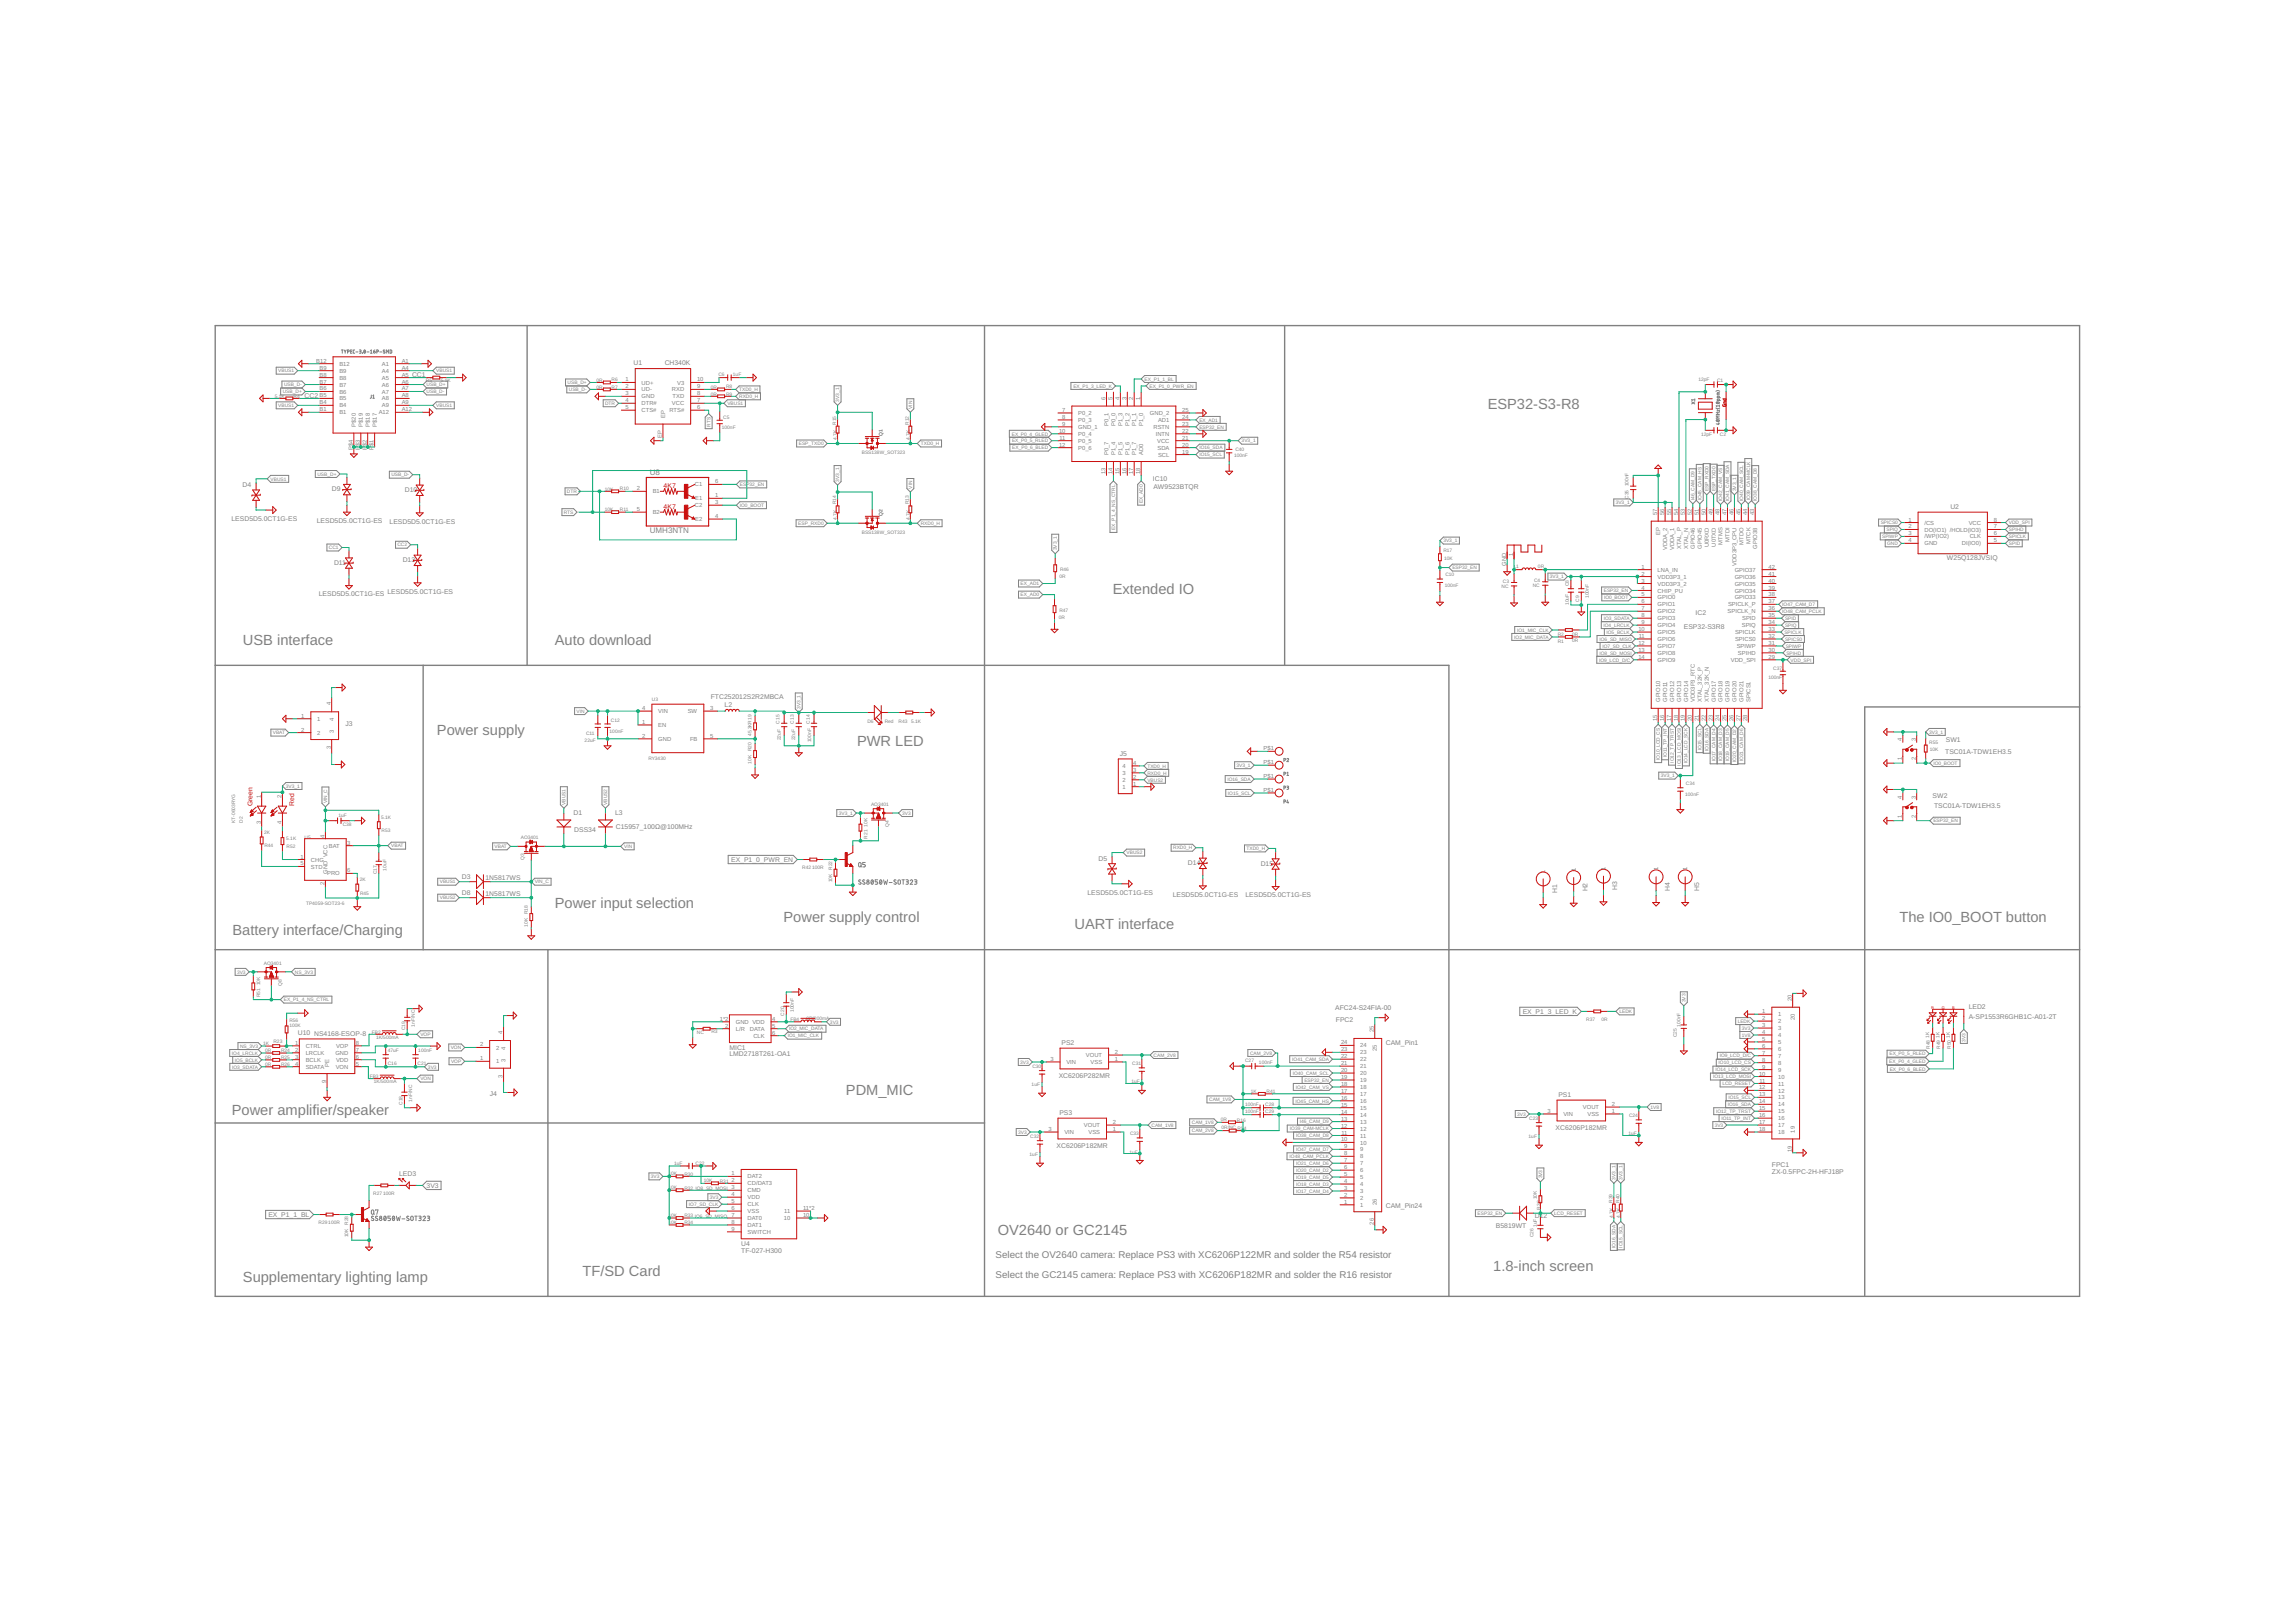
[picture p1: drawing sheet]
<svg xmlns="http://www.w3.org/2000/svg" width="841mm" height="594mm" viewBox="0 0 841 594" stroke-linecap="round" stroke-linejoin="round" font-family="sans-serif">
<defs><g id="words">
<g font-size="5.4" fill="#808080">
<text x="545.2" y="149.7">ESP32-S3-R8</text>
<text x="407.8" y="217.5">Extended IO</text>
<text x="89" y="236.1">USB interface</text>
<text x="203.3" y="236.1">Auto download</text>
<text x="160.1" y="269.1">Power supply</text>
<text x="314.1" y="273.4">PWR LED</text>
<text x="203.3" y="332.6">Power input selection</text>
<text x="287.1" y="337.7">Power supply control</text>
<text x="393.8" y="340.2">UART interface</text>
<text x="696" y="337.7">The IO0_BOOT button</text>
<text x="85.2" y="342.5">Battery interface/Charging</text>
<text x="310" y="401.2">PDM_MIC</text>
<text x="85" y="408.3">Power amplifier/speaker</text>
<text x="365.6" y="452.5">OV2640 or GC2145</text>
<text x="213.5" y="467.2">TF/SD Card</text>
<text x="547.2" y="465.7">1.8-inch screen</text>
<text x="89" y="469.7">Supplementary lighting lamp</text>
</g>
<g font-size="3.6" fill="#808080">
<text x="364.9" y="460.6">Select the OV2640 camera: Replace PS3 with XC6206P122MR and solder the R54 resistor</text>
<text x="364.9" y="468.2">Select the GC2145 camera: Replace PS3 with XC6206P182MR and solder the R16 resistor</text>
</g>
<g font-size="2.9" fill="#808080">
<text x="238.1" y="173.9">U8</text>
<text x="238.1" y="195.4">UMH3NTN</text>
</g>
<g font-size="2.5" fill="#808080">
<text x="232.1" y="133.7">U1</text>
<text x="243.6" y="133.7">CH340K</text>
<text x="151" y="138">CC1</text>
<text x="111.6" y="145.9">CC2</text>
<text x="88.9" y="178.4">D4</text>
<text x="121.7" y="180">D9</text>
<text x="422.5" y="176">IC10</text>
<text x="422.8" y="179.1">AW9523BTQR</text>
<text x="148.3" y="180.2">D10</text>
<text x="84.8" y="191">LESD5D5.0CT1G-ES</text>
<text x="116.1" y="191.5">LESD5D5.0CT1G-ES</text>
<text x="142.7" y="191.8">LESD5D5.0CT1G-ES</text>
<text x="714.7" y="186.4">U2</text>
<text x="122.4" y="206.9">D11</text>
<text x="147.6" y="205.9">D13</text>
<text x="713.5" y="205.3">W25Q128JVSIQ</text>
<text x="116.8" y="218.4">LESD5D5.0CT1G-ES</text>
<text x="142" y="217.4">LESD5D5.0CT1G-ES</text>
<text x="621.4" y="225.3">IC2</text>
<text x="617.1" y="230.4">ESP32-S3R8</text>
<text x="260.5" y="255.9">FTC252012S2R2MBCA</text>
<text x="265.5" y="258.9">L2</text>
<text x="126.6" y="265.8">J3</text>
<text x="713.1" y="271.6">SW1</text>
<text x="410.3" y="277">J5</text>
<text x="712.8" y="276.2">TSC01A-TDW1EH3.5</text>
<text x="708.2" y="292.2">SW2</text>
<text x="210.2" y="298.6">D1</text>
<text x="225.4" y="298.6">L3</text>
<text x="708.7" y="295.8">TSC01A-TDW1EH3.5</text>
<text x="210.4" y="304.7">DSS34</text>
<text x="225.7" y="303.6">C15957_100Ω@100MHz</text>
<text x="267.9" y="315.7">EX_P1_0_PWR_EN</text>
<text x="402.6" y="315.3">D5</text>
<text x="435.3" y="316.8">D14</text>
<text x="462" y="317.1">D15</text>
<text x="169.3" y="321.9">D3</text>
<text x="177.9" y="322.2">1N5817WS</text>
<text x="169.3" y="327.8">D8</text>
<text x="177.9" y="328">1N5817WS</text>
<text x="398.5" y="327.9">LESD5D5.0CT1G-ES</text>
<text x="429.7" y="328.4">LESD5D5.0CT1G-ES</text>
<text x="456.4" y="328.7">LESD5D5.0CT1G-ES</text>
<text x="570.6" y="327" transform="rotate(-90 570.6 327)">H1</text>
<text x="581.8" y="326.5" transform="rotate(-90 581.8 326.5)">H2</text>
<text x="592.7" y="326" transform="rotate(-90 592.7 326)">H3</text>
<text x="612" y="326.2" transform="rotate(-90 612 326.2)">H4</text>
<text x="622.6" y="326.2" transform="rotate(-90 622.6 326.2)">H5</text>
<text x="489.3" y="369.9">AFC24-S24FIA-00</text>
<text x="558" y="371.3">EX_P1_3_LED_K</text>
<text x="721.4" y="369.7">LED2</text>
<text x="489.6" y="374.2">FPC2</text>
<text x="721.4" y="373.2">A-SP1553R6GHB1C-A01-2T</text>
<text x="109.2" y="379.2">U10 NS4168-ESOP-8</text>
<text x="389" y="382.7">PS2</text>
<text x="507.8" y="382.9">CAM_Pin1</text>
<text x="267.3" y="386.9">LMD2718T261-OA1</text>
<text x="267.3" y="384.4">MIC1</text>
<text x="388" y="394.7">XC6206P282MR</text>
<text x="179.4" y="401.4">J4</text>
<text x="571.1" y="401.8">PS1</text>
<text x="388.2" y="408.4">PS3</text>
<text x="570.1" y="413.7">XC6206P182MR</text>
<text x="387.2" y="420.3">XC6206P182MR</text>
<text x="146.3" y="430.9">LED3</text>
<text x="649.3" y="429.9">ZX-0.5FPC-2H-HFJ18P</text>
<text x="649.3" y="427.3">FPC1</text>
<text x="156.3" y="435.1">3V3</text>
<text x="507.8" y="442.6">CAM_Pin24</text>
<text x="98.3" y="445.7">EX_P1_1_BL</text>
<text x="548.2" y="449.9">B5819WT</text>
<text x="562.4" y="446.1">D12</text>
<text x="271.6" y="458.8">TF-027-H300</text>
<text x="271.6" y="456.3">U4</text>
</g>
<g font-size="2.5" fill="#c90d0c">
<text x="243.2" y="178.7">4K7</text>
<text x="243.2" y="186.3">4K7</text>
<text x="92.6" y="295.3" transform="rotate(-90 92.6 295.3)">Green</text>
<text x="107.8" y="295.3" transform="rotate(-90 107.8 295.3)">Red</text>
</g>
<g font-size="2.1" fill="#808080">
<text x="115.9" y="132.9">B12</text>
<text x="117.1" y="137.9">B8</text>
<text x="117.1" y="135.4">B9</text>
<text x="124.4" y="136.5">B9</text>
<text x="124.4" y="134">B12</text>
<text x="140" y="134">A1</text>
<text x="140" y="136.5">A4</text>
<text x="147.2" y="132.9">A1</text>
<text x="147.2" y="135.4">A4</text>
<text x="147.2" y="137.9">A5</text>
<text x="117.1" y="143">B6</text>
<text x="117.1" y="140.5">B7</text>
<text x="124.4" y="141.6">B7</text>
<text x="124.4" y="139.1">B8</text>
<text x="140" y="139.1">A5</text>
<text x="140" y="141.6">A6</text>
<text x="147.2" y="140.5">A6</text>
<text x="147.2" y="143">A7</text>
<text x="229.3" y="139.7">1</text>
<text x="229.3" y="142.3">2</text>
<text x="235.1" y="140.8">UD+</text>
<text x="235.1" y="143.4">UD-</text>
<text x="246.3" y="143.4">RXD</text>
<text x="248.2" y="140.8">V3</text>
<text x="255.4" y="142.3">9</text>
<text x="255.4" y="139.7">10</text>
<text x="117.1" y="148.1">B4</text>
<text x="117.1" y="145.6">B5</text>
<text x="124.4" y="149.2">B4</text>
<text x="124.4" y="146.7">B5</text>
<text x="124.4" y="144.1">B6</text>
<text x="140" y="144.1">A7</text>
<text x="140" y="146.7">A8</text>
<text x="140" y="149.2">A9</text>
<text x="147.2" y="145.6">A8</text>
<text x="147.2" y="148.1">A9</text>
<text x="229.3" y="144.8">3</text>
<text x="229.3" y="147.3">4</text>
<text x="229.3" y="149.9">5</text>
<text x="235.1" y="145.9">GND</text>
<text x="235.1" y="148.5">DTR#</text>
<text x="246.3" y="148.5">VCC</text>
<text x="246.5" y="145.9">TXD</text>
<text x="255.4" y="149.9">6</text>
<text x="255.4" y="147.3">7</text>
<text x="255.4" y="144.8">8</text>
<text x="405.1" y="146.4" transform="rotate(-90 405.1 146.4)">6</text>
<text x="407.7" y="146.4" transform="rotate(-90 407.7 146.4)">5</text>
<text x="410.2" y="146.4" transform="rotate(-90 410.2 146.4)">4</text>
<text x="412.8" y="146.4" transform="rotate(-90 412.8 146.4)">3</text>
<text x="415.3" y="146.4" transform="rotate(-90 415.3 146.4)">2</text>
<text x="417.8" y="146.4" transform="rotate(-90 417.8 146.4)">1</text>
<text x="117.1" y="150.6">B1</text>
<text x="124.4" y="151.8">B1</text>
<text x="138.8" y="151.8">A12</text>
<text x="147.2" y="150.6">A12</text>
<text x="235.1" y="151">CTS#</text>
<text x="243.7" y="153" transform="rotate(-90 243.7 153)">EP</text>
<text x="245.3" y="151">RTS#</text>
<text x="389.3" y="150.9">7</text>
<text x="389.3" y="153.4">8</text>
<text x="389.3" y="156">9</text>
<text x="395.1" y="152">P0_2</text>
<text x="395.1" y="154.6">P0_3</text>
<text x="421.4" y="152">GND_2</text>
<text x="424.4" y="154.6">AD1</text>
<text x="433.2" y="150.9">25</text>
<text x="433.2" y="153.4">24</text>
<text x="433.2" y="156">23</text>
<text x="130.4" y="156.3" transform="rotate(-90 130.4 156.3)">P$20</text>
<text x="133" y="156.3" transform="rotate(-90 133 156.3)">P$19</text>
<text x="135.5" y="156.3" transform="rotate(-90 135.5 156.3)">P$18</text>
<text x="138" y="156.3" transform="rotate(-90 138 156.3)">P$17</text>
<text x="242.6" y="160.5" transform="rotate(-90 242.6 160.5)">EP</text>
<text x="388.1" y="158.5">10</text>
<text x="388.2" y="161.1">11</text>
<text x="395.1" y="157.1">GND_1</text>
<text x="395.1" y="159.6">P0_4</text>
<text x="406.3" y="156" transform="rotate(-90 406.3 156)">P0_1</text>
<text x="408.8" y="156" transform="rotate(-90 408.8 156)">P0_0</text>
<text x="411.3" y="156" transform="rotate(-90 411.3 156)">P1_3</text>
<text x="413.9" y="156" transform="rotate(-90 413.9 156)">P1_2</text>
<text x="416.4" y="156" transform="rotate(-90 416.4 156)">P1_1</text>
<text x="419" y="156" transform="rotate(-90 419 156)">P1_0</text>
<text x="422.7" y="157.1">RSTN</text>
<text x="423.6" y="159.6">INTN</text>
<text x="433.2" y="158.5">22</text>
<text x="433.2" y="161.1">21</text>
<text x="129.3" y="164.7" transform="rotate(-90 129.3 164.7)">P$4</text>
<text x="131.8" y="164.7" transform="rotate(-90 131.8 164.7)">P</text>
<text x="131.8" y="163.3" transform="rotate(-90 131.8 163.3)">$3</text>
<text x="134.4" y="164.7" transform="rotate(-90 134.4 164.7)">P</text>
<text x="134.4" y="163.3" transform="rotate(-90 134.4 163.3)">$2</text>
<text x="136.9" y="164.7" transform="rotate(-90 136.9 164.7)">P</text>
<text x="136.9" y="163.3" transform="rotate(-90 136.9 163.3)">$1</text>
<text x="388.1" y="163.6">12</text>
<text x="395.1" y="162.2">P0_5</text>
<text x="395.1" y="164.7">P0_6</text>
<text x="406.3" y="166.7" transform="rotate(-90 406.3 166.7)">P0_7</text>
<text x="408.8" y="166.7" transform="rotate(-90 408.8 166.7)">P1_4</text>
<text x="411.3" y="166.7" transform="rotate(-90 411.3 166.7)">P1_5</text>
<text x="413.9" y="166.7" transform="rotate(-90 413.9 166.7)">P1_6</text>
<text x="416.4" y="166.7" transform="rotate(-90 416.4 166.7)">P1_7</text>
<text x="419" y="166.7" transform="rotate(-90 419 166.7)">AD0</text>
<text x="424" y="162.2">VCC</text>
<text x="424.2" y="164.7">SDA</text>
<text x="424.4" y="167.3">SCL</text>
<text x="433.2" y="163.6">20</text>
<text x="433.2" y="166.1">19</text>
<text x="405.1" y="173.7" transform="rotate(-90 405.1 173.7)">13</text>
<text x="407.7" y="173.7" transform="rotate(-90 407.7 173.7)">14</text>
<text x="410.2" y="173.7" transform="rotate(-90 410.2 173.7)">15</text>
<text x="412.8" y="173.7" transform="rotate(-90 412.8 173.7)">16</text>
<text x="415.3" y="173.7" transform="rotate(-90 415.3 173.7)">17</text>
<text x="417.8" y="173.7" transform="rotate(-90 417.8 173.7)">18</text>
<text x="233.3" y="179.6">2</text>
<text x="254.6" y="178.2">C1</text>
<text x="262" y="177.1">6</text>
<text x="239.2" y="180.7">B1</text>
<text x="254.6" y="185.8">C2</text>
<text x="254.8" y="183.3">E1</text>
<text x="262" y="184.7">3</text>
<text x="262" y="182.1">1</text>
<text x="233.3" y="187.2">5</text>
<text x="239.2" y="188.3">B2</text>
<text x="254.8" y="190.9">E2</text>
<text x="262" y="189.8">4</text>
<text x="607.3" y="188.5" transform="rotate(-90 607.3 188.5)">57</text>
<text x="609.8" y="188.5" transform="rotate(-90 609.8 188.5)">56</text>
<text x="612.4" y="188.5" transform="rotate(-90 612.4 188.5)">55</text>
<text x="614.9" y="188.5" transform="rotate(-90 614.9 188.5)">54</text>
<text x="617.5" y="188.5" transform="rotate(-90 617.5 188.5)">53</text>
<text x="620" y="188.5" transform="rotate(-90 620 188.5)">52</text>
<text x="622.5" y="188.5" transform="rotate(-90 622.5 188.5)">51</text>
<text x="625.1" y="188.5" transform="rotate(-90 625.1 188.5)">50</text>
<text x="627.6" y="188.5" transform="rotate(-90 627.6 188.5)">49</text>
<text x="630.2" y="188.5" transform="rotate(-90 630.2 188.5)">48</text>
<text x="632.7" y="188.5" transform="rotate(-90 632.7 188.5)">47</text>
<text x="635.2" y="188.5" transform="rotate(-90 635.2 188.5)">46</text>
<text x="637.8" y="188.5" transform="rotate(-90 637.8 188.5)">45</text>
<text x="640.3" y="188.5" transform="rotate(-90 640.3 188.5)">44</text>
<text x="642.9" y="188.5" transform="rotate(-90 642.9 188.5)">43</text>
<text x="699.4" y="191">1</text>
<text x="730.6" y="191">8</text>
<text x="608.4" y="196" transform="rotate(-90 608.4 196)">EP</text>
<text x="699.4" y="196.1">3</text>
<text x="699.4" y="193.6">2</text>
<text x="705.2" y="192.1">/CS</text>
<text x="705.2" y="197.2">/WP(IO2)</text>
<text x="705.2" y="194.7">DO(IO1) /HOLD(IO3)</text>
<text x="721.5" y="192.1">VCC</text>
<text x="721.8" y="197.2">CLK</text>
<text x="730.6" y="193.6">7</text>
<text x="730.6" y="196.1">6</text>
<text x="554.5" y="203.7" transform="rotate(-90 554.5 203.7)">1</text>
<text x="611" y="201.5" transform="rotate(-90 611 201.5)">VDDA_2</text>
<text x="613.5" y="201.5" transform="rotate(-90 613.5 201.5)">VDDA_1</text>
<text x="616" y="201" transform="rotate(-90 616 201)">XTAL_P</text>
<text x="618.6" y="201.1" transform="rotate(-90 618.6 201.1)">XTAL_N</text>
<text x="621.1" y="200.9" transform="rotate(-90 621.1 200.9)">GPIO46</text>
<text x="623.7" y="200.9" transform="rotate(-90 623.7 200.9)">GPIO45</text>
<text x="626.2" y="200.4" transform="rotate(-90 626.2 200.4)">U0RXD</text>
<text x="628.7" y="200.2" transform="rotate(-90 628.7 200.2)">U0TXD</text>
<text x="631.3" y="199.5" transform="rotate(-90 631.3 199.5)">MTMS</text>
<text x="633.8" y="198.4" transform="rotate(-90 633.8 198.4)">MTDI</text>
<text x="638.9" y="199.5" transform="rotate(-90 638.9 199.5)">MTDO</text>
<text x="641.4" y="199.2" transform="rotate(-90 641.4 199.2)">MTCK</text>
<text x="644" y="200.9" transform="rotate(-90 644 200.9)">GPIO38</text>
<text x="699.4" y="198.6">4</text>
<text x="705.2" y="199.8">GND</text>
<text x="718.9" y="199.8">DI(IO0)</text>
<text x="730.6" y="198.6">5</text>
<text x="551.9" y="207.3" transform="rotate(-90 551.9 207.3)">GND</text>
<text x="601.6" y="208.3">1</text>
<text x="607.5" y="209.4">LNA_IN</text>
<text x="635.7" y="209.4">GPIO37</text>
<text x="636.4" y="207.2" transform="rotate(-90 636.4 207.2)">VDD3P3_CPU</text>
<text x="648.1" y="208.3">42</text>
<text x="601.6" y="210.8">2</text>
<text x="601.6" y="213.4">3</text>
<text x="601.6" y="215.9">4</text>
<text x="607.5" y="212">VDD3P3_1</text>
<text x="607.5" y="214.5">VDD3P3_2</text>
<text x="635.7" y="212">GPIO36</text>
<text x="635.7" y="214.5">GPIO35</text>
<text x="648.1" y="210.8">41</text>
<text x="648.1" y="213.4">40</text>
<text x="648.1" y="215.9">39</text>
<text x="601.6" y="218.5">5</text>
<text x="601.6" y="221">6</text>
<text x="607.5" y="217">CHIP_PU</text>
<text x="607.5" y="219.6">GPIO0</text>
<text x="635.7" y="217">GPIO34</text>
<text x="635.7" y="219.6">GPIO33</text>
<text x="648.1" y="218.5">38</text>
<text x="648.1" y="221">37</text>
<text x="601.6" y="223.5">7</text>
<text x="601.6" y="226.1">8</text>
<text x="607.5" y="222.1">GPIO1</text>
<text x="607.5" y="224.7">GPIO2</text>
<text x="607.5" y="227.2">GPIO3</text>
<text x="633.1" y="224.7">SPICLK_N</text>
<text x="633.2" y="222.1">SPICLK_P</text>
<text x="638.4" y="227.2">SPID</text>
<text x="648.1" y="223.5">36</text>
<text x="648.1" y="226.1">35</text>
<text x="600.4" y="231.2">10</text>
<text x="600.6" y="233.7">11</text>
<text x="601.6" y="228.6">9</text>
<text x="607.5" y="229.7">GPIO4</text>
<text x="607.5" y="232.3">GPIO5</text>
<text x="635.8" y="232.3">SPICLK</text>
<text x="638.3" y="229.7">SPIQ</text>
<text x="648.1" y="228.6">34</text>
<text x="648.1" y="231.2">33</text>
<text x="648.1" y="233.7">32</text>
<text x="600.4" y="236.2">12</text>
<text x="600.4" y="238.8">13</text>
<text x="607.5" y="234.8">GPIO6</text>
<text x="607.5" y="237.3">GPIO7</text>
<text x="607.5" y="239.9">GPIO8</text>
<text x="635.8" y="234.8">SPICS0</text>
<text x="636.4" y="237.3">SPIWP</text>
<text x="636.9" y="239.9">SPIHD</text>
<text x="648.1" y="236.2">31</text>
<text x="648.1" y="238.8">30</text>
<text x="600.4" y="241.3">14</text>
<text x="607.5" y="242.4">GPIO9</text>
<text x="634.3" y="242.4">VDD_SPI</text>
<text x="648.1" y="241.3">29</text>
<text x="608.4" y="257.1" transform="rotate(-90 608.4 257.1)">GPIO10</text>
<text x="611" y="257.1" transform="rotate(-90 611 257.1)">GPIO11</text>
<text x="613.5" y="257.1" transform="rotate(-90 613.5 257.1)">GPIO12</text>
<text x="616" y="257.1" transform="rotate(-90 616 257.1)">GPIO13</text>
<text x="618.6" y="257.1" transform="rotate(-90 618.6 257.1)">GPIO14</text>
<text x="621.1" y="257.1" transform="rotate(-90 621.1 257.1)">VDD3P3_RTC</text>
<text x="623.7" y="257.1" transform="rotate(-90 623.7 257.1)">XTAL_32K_P</text>
<text x="626.2" y="257.1" transform="rotate(-90 626.2 257.1)">XTAL_32K_N</text>
<text x="628.7" y="257.1" transform="rotate(-90 628.7 257.1)">GPIO17</text>
<text x="631.3" y="257.1" transform="rotate(-90 631.3 257.1)">GPIO18</text>
<text x="633.8" y="257.1" transform="rotate(-90 633.8 257.1)">GPIO19</text>
<text x="636.4" y="257.1" transform="rotate(-90 636.4 257.1)">GPIO20</text>
<text x="638.9" y="257.1" transform="rotate(-90 638.9 257.1)">GPIO21</text>
<text x="641.4" y="257.1" transform="rotate(-90 641.4 257.1)">SPICS1</text>
<text x="110.4" y="262.9">1</text>
<text x="121.2" y="258.4" transform="rotate(-90 121.2 258.4)">4</text>
<text x="235.4" y="260.1">4</text>
<text x="241.2" y="261.2">VIN</text>
<text x="252" y="261.2">SW</text>
<text x="260.3" y="260.1">3</text>
<text x="110.4" y="268">2</text>
<text x="116.3" y="264">1</text>
<text x="116.3" y="269.1">2</text>
<text x="122.3" y="268.5" transform="rotate(-90 122.3 268.5)">3</text>
<text x="122.3" y="264.2" transform="rotate(-90 122.3 264.2)">4</text>
<text x="235.4" y="265.2">1</text>
<text x="241.2" y="266.3">EN</text>
<text x="607.3" y="264.2" transform="rotate(-90 607.3 264.2)">15</text>
<text x="609.8" y="264.2" transform="rotate(-90 609.8 264.2)">16</text>
<text x="612.4" y="264.2" transform="rotate(-90 612.4 264.2)">17</text>
<text x="614.9" y="264.2" transform="rotate(-90 614.9 264.2)">18</text>
<text x="617.5" y="264.2" transform="rotate(-90 617.5 264.2)">19</text>
<text x="620" y="264.2" transform="rotate(-90 620 264.2)">20</text>
<text x="622.5" y="264.2" transform="rotate(-90 622.5 264.2)">21</text>
<text x="625.1" y="264.2" transform="rotate(-90 625.1 264.2)">22</text>
<text x="627.6" y="264.2" transform="rotate(-90 627.6 264.2)">23</text>
<text x="630.2" y="264.2" transform="rotate(-90 630.2 264.2)">24</text>
<text x="632.7" y="264.2" transform="rotate(-90 632.7 264.2)">25</text>
<text x="635.2" y="264.2" transform="rotate(-90 635.2 264.2)">26</text>
<text x="637.8" y="264.2" transform="rotate(-90 637.8 264.2)">27</text>
<text x="640.3" y="264.2" transform="rotate(-90 640.3 264.2)">28</text>
<text x="121.2" y="274.4" transform="rotate(-90 121.2 274.4)">3</text>
<text x="235.4" y="270.3">2</text>
<text x="241.2" y="271.4">GND</text>
<text x="252.9" y="271.4">FB</text>
<text x="260.3" y="270.3">5</text>
<text x="463.1" y="274.8">P$1</text>
<text x="697" y="271.5" transform="rotate(-90 697 271.5)">4</text>
<text x="702" y="271.5" transform="rotate(-90 702 271.5)">3</text>
<text x="411.4" y="281.3">4</text>
<text x="415.2" y="280.2">4</text>
<text x="463.1" y="279.9">P$1</text>
<text x="697" y="278.5" transform="rotate(-90 697 278.5)">1</text>
<text x="702" y="278.5" transform="rotate(-90 702 278.5)">2</text>
<text x="411.4" y="286.4">2</text>
<text x="411.4" y="283.8">3</text>
<text x="415.2" y="287.8">1</text>
<text x="415.2" y="285.2">2</text>
<text x="415.2" y="282.7">3</text>
<text x="463.1" y="285">P$1</text>
<text x="95.5" y="292.4" transform="rotate(-90 95.5 292.4)">1</text>
<text x="103.1" y="292.4" transform="rotate(-90 103.1 292.4)">2</text>
<text x="411.4" y="288.9">1</text>
<text x="463.1" y="290.1">P$1</text>
<text x="697" y="292.6" transform="rotate(-90 697 292.6)">4</text>
<text x="702" y="292.6" transform="rotate(-90 702 292.6)">3</text>
<text x="697" y="299.6" transform="rotate(-90 697 299.6)">1</text>
<text x="702" y="299.6" transform="rotate(-90 702 299.6)">2</text>
<text x="95.5" y="301.9" transform="rotate(-90 95.5 301.9)">3</text>
<text x="103.1" y="301.9" transform="rotate(-90 103.1 301.9)">4</text>
<text x="118.9" y="306.8" transform="rotate(-90 118.9 306.8)">4</text>
<text x="120.5" y="310.5">BAT</text>
<text x="127.2" y="309.4">3</text>
<text x="110.1" y="314.5">1</text>
<text x="110.1" y="317">5</text>
<text x="114" y="315.6">CHG</text>
<text x="114" y="318.1">STD</text>
<text x="118.9" y="324" transform="rotate(-90 118.9 324)">2</text>
<text x="119.9" y="320.7">PRO</text>
<text x="120" y="320.1" transform="rotate(-90 120 320.1)">GND VCC</text>
<text x="127.2" y="319.5">6</text>
<text x="566.3" y="319.6" transform="rotate(-90 566.3 319.6)">1</text>
<text x="577.4" y="319.1" transform="rotate(-90 577.4 319.1)">1</text>
<text x="588.4" y="318.6" transform="rotate(-90 588.4 318.6)">1</text>
<text x="607.7" y="318.8" transform="rotate(-90 607.7 318.8)">1</text>
<text x="618.3" y="318.8" transform="rotate(-90 618.3 318.8)">1</text>
<text x="645.8" y="371.1">1</text>
<text x="656.6" y="366.6" transform="rotate(-90 656.6 366.6)">20</text>
<text x="263.8" y="373.9">1*2</text>
<text x="265.8" y="376.4">2</text>
<text x="269.7" y="375">GND VDD</text>
<text x="269.7" y="377.5">L/R</text>
<text x="274.8" y="377.5">DATA</text>
<text x="282.9" y="373.9">4</text>
<text x="282.9" y="376.4">5</text>
<text x="503.4" y="378" transform="rotate(-90 503.4 378)">25</text>
<text x="645.8" y="373.6">2</text>
<text x="645.8" y="376.2">3</text>
<text x="651.7" y="372.2">1</text>
<text x="651.7" y="374.7">2</text>
<text x="651.7" y="377.3">3</text>
<text x="657.7" y="373.6" transform="rotate(-90 657.7 373.6)">20</text>
<text x="108.2" y="382.7">1</text>
<text x="112" y="383.8">CTRL</text>
<text x="123.2" y="383.8">VOP</text>
<text x="130.4" y="382.7">8</text>
<text x="175.9" y="383.3">2</text>
<text x="184.2" y="378.8" transform="rotate(-90 184.2 378.8)">4</text>
<text x="276.1" y="380.1">CLK</text>
<text x="282.9" y="379">6</text>
<text x="491.5" y="382.5">24</text>
<text x="498.5" y="383.6">24</text>
<text x="645.8" y="378.7">4</text>
<text x="645.8" y="381.2">5</text>
<text x="645.8" y="383.8">6</text>
<text x="651.7" y="379.8">4</text>
<text x="651.7" y="382.4">5</text>
<text x="108.2" y="385.2">2</text>
<text x="108.2" y="387.8">3</text>
<text x="112" y="386.4">LRCLK</text>
<text x="112" y="388.9">BCLK</text>
<text x="122.9" y="386.4">GND</text>
<text x="123.2" y="388.9">VDD</text>
<text x="130.4" y="387.8">6</text>
<text x="130.4" y="385.2">7</text>
<text x="175.9" y="388.4">1</text>
<text x="181.8" y="384.4">2</text>
<text x="181.8" y="389.5">1</text>
<text x="185.3" y="388.9" transform="rotate(-90 185.3 388.9)">3</text>
<text x="185.3" y="384.6" transform="rotate(-90 185.3 384.6)">4</text>
<text x="385" y="388.6">3</text>
<text x="390.8" y="389.7">VIN</text>
<text x="398" y="387.2">VOUT</text>
<text x="399.7" y="389.7">VSS</text>
<text x="408.6" y="388.6">1</text>
<text x="408.6" y="386.1">2</text>
<text x="491.5" y="387.6">22</text>
<text x="491.5" y="385.1">23</text>
<text x="498.5" y="388.7">22</text>
<text x="498.5" y="386.2">23</text>
<text x="504.5" y="385" transform="rotate(-90 504.5 385)">25</text>
<text x="645.8" y="386.3">7</text>
<text x="645.8" y="388.9">8</text>
<text x="651.7" y="384.9">6</text>
<text x="651.7" y="387.4">7</text>
<text x="651.7" y="390">8</text>
<text x="108.2" y="390.3">4</text>
<text x="112" y="391.4">SDATA</text>
<text x="120.6" y="390.9" transform="rotate(-90 120.6 390.9)">PE</text>
<text x="123" y="391.4">VON</text>
<text x="130.4" y="390.3">5</text>
<text x="184.2" y="394.8" transform="rotate(-90 184.2 394.8)">3</text>
<text x="491.5" y="395.2">19</text>
<text x="491.5" y="392.7">20</text>
<text x="491.5" y="390.1">21</text>
<text x="498.5" y="393.8">20</text>
<text x="498.5" y="391.3">21</text>
<text x="644.6" y="393.9">10</text>
<text x="645.8" y="391.4">9</text>
<text x="651.7" y="392.5">9</text>
<text x="651.7" y="395.1">10</text>
<text x="119.5" y="396.7" transform="rotate(-90 119.5 396.7)">9</text>
<text x="491.5" y="400.3">17</text>
<text x="491.5" y="397.8">18</text>
<text x="498.5" y="401.4">17</text>
<text x="498.5" y="398.9">18</text>
<text x="498.5" y="396.3">19</text>
<text x="644.6" y="399">12</text>
<text x="644.6" y="401.6">13</text>
<text x="644.8" y="396.5">11</text>
<text x="651.7" y="397.6">11</text>
<text x="651.7" y="400.1">12</text>
<text x="491.5" y="407.9">14</text>
<text x="491.5" y="405.4">15</text>
<text x="491.5" y="402.8">16</text>
<text x="498.5" y="406.5">15</text>
<text x="498.5" y="404">16</text>
<text x="567.1" y="407.7">3</text>
<text x="580.1" y="406.2">VOUT</text>
<text x="590.7" y="407.7">1</text>
<text x="590.7" y="405.1">2</text>
<text x="644.6" y="404.1">14</text>
<text x="644.6" y="406.6">15</text>
<text x="651.7" y="402.7">13</text>
<text x="651.7" y="405.2">14</text>
<text x="651.7" y="407.8">15</text>
<text x="397.2" y="412.8">VOUT</text>
<text x="407.8" y="411.7">2</text>
<text x="491.5" y="413">12</text>
<text x="491.5" y="410.5">13</text>
<text x="498.5" y="411.6">13</text>
<text x="498.5" y="409">14</text>
<text x="572.9" y="408.8">VIN</text>
<text x="581.8" y="408.8">VSS</text>
<text x="644.6" y="409.2">16</text>
<text x="644.6" y="411.7">17</text>
<text x="651.7" y="410.3">16</text>
<text x="651.7" y="412.8">17</text>
<text x="384.2" y="414.3">3</text>
<text x="390" y="415.4">VIN</text>
<text x="398.9" y="415.4">VSS</text>
<text x="407.8" y="414.3">1</text>
<text x="491.5" y="418.1">10</text>
<text x="491.6" y="415.5">11</text>
<text x="498.5" y="419.2">10</text>
<text x="498.5" y="416.7">11</text>
<text x="498.5" y="414.1">12</text>
<text x="644.6" y="414.3">18</text>
<text x="651.7" y="415.4">18</text>
<text x="657.7" y="414.8" transform="rotate(-90 657.7 414.8)">19</text>
<text x="492.6" y="425.7">7</text>
<text x="492.6" y="423.2">8</text>
<text x="492.6" y="420.6">9</text>
<text x="498.5" y="424.3">8</text>
<text x="498.5" y="421.7">9</text>
<text x="656.6" y="421.9" transform="rotate(-90 656.6 421.9)">19</text>
<text x="268.1" y="430.5">1</text>
<text x="274" y="431.6">DAT2</text>
<text x="492.6" y="430.8">5</text>
<text x="492.6" y="428.2">6</text>
<text x="498.5" y="431.9">5</text>
<text x="498.5" y="429.4">6</text>
<text x="498.5" y="426.8">7</text>
<text x="268.1" y="433.1">2</text>
<text x="268.1" y="435.6">3</text>
<text x="274" y="434.2">CD/DAT3</text>
<text x="274" y="436.7">CMD</text>
<text x="492.6" y="435.9">3</text>
<text x="492.6" y="433.3">4</text>
<text x="498.5" y="437">3</text>
<text x="498.5" y="434.4">4</text>
<text x="268.1" y="438.1">4</text>
<text x="268.1" y="440.7">5</text>
<text x="268.1" y="443.2">6</text>
<text x="274" y="439.3">VDD</text>
<text x="274" y="441.8">CLK</text>
<text x="294.3" y="443.2">11*2</text>
<text x="492.6" y="440.9">1</text>
<text x="492.6" y="438.4">2</text>
<text x="498.5" y="442">1</text>
<text x="498.5" y="439.5">2</text>
<text x="504.5" y="441.5" transform="rotate(-90 504.5 441.5)">26</text>
<text x="268.1" y="445.8">7</text>
<text x="268.1" y="448.3">8</text>
<text x="274" y="444.3">VSS</text>
<text x="274" y="446.9">DAT0</text>
<text x="274" y="449.4">DAT1</text>
<text x="287.3" y="446.9">10</text>
<text x="287.4" y="444.3">11</text>
<text x="294.3" y="445.8">10</text>
<text x="503.4" y="448.5" transform="rotate(-90 503.4 448.5)">26</text>
<text x="268.1" y="450.8">9</text>
<text x="274" y="452">SWITCH</text>
</g>
<g font-size="1.8" fill="#808080">
<text x="102" y="136.4">VBUS1</text>
<text x="159.9" y="136.4">VBUS1</text>
<text x="263.3" y="137.5">C6</text>
<text x="268.6" y="137.5">1uF</text>
<text x="104.1" y="141.5">USB_D-</text>
<text x="156.1" y="139.8">R5</text>
<text x="156.3" y="141.5">USB_D+</text>
<text x="161.6" y="139.8">5.1K</text>
<text x="208" y="140.7">USB_D+</text>
<text x="208.5" y="143.3">USB_D-</text>
<text x="218.6" y="139.8">0R</text>
<text x="218.6" y="142.4">0R</text>
<text x="224.1" y="139.6">R6</text>
<text x="224.1" y="142.4">R7</text>
<text x="260.5" y="142.4">0R</text>
<text x="266.1" y="142.1">R8</text>
<text x="270.9" y="143.3">TXD0_H</text>
<text x="393.3" y="142">EX_P1_3_LED_K</text>
<text x="419.5" y="139.4">EX_P1_1_BL</text>
<text x="421.2" y="142">EX_P1_0_PWR_EN</text>
<text x="622.4" y="139.6">12pF</text>
<text x="629.3" y="139.8">C1</text>
<text x="100.7" y="145.7">5.1K</text>
<text x="102" y="149.1">VBUS1</text>
<text x="103.6" y="144">USB_D+</text>
<text x="107.6" y="145.7">R4</text>
<text x="156.3" y="144">USB_D-</text>
<text x="159.9" y="149.1">VBUS1</text>
<text x="221.7" y="148.3">DTR</text>
<text x="260.5" y="144.9">0R</text>
<text x="266.1" y="144.9">R9</text>
<text x="266.6" y="148.3">VBUS1</text>
<text x="270.9" y="145.8">RXD0_H</text>
<text x="307.6" y="147.2" transform="rotate(-90 307.6 147.2)">3V3_1</text>
<text x="334.2" y="149.7" transform="rotate(-90 334.2 149.7)">VIN</text>
<text x="265" y="153.3">C5</text>
<text x="306.4" y="155.6" transform="rotate(-90 306.4 155.6)">R15</text>
<text x="333.1" y="155.6" transform="rotate(-90 333.1 155.6)">R12</text>
<text x="439.5" y="154.4">EX_AD1</text>
<text x="260.3" y="156.3" transform="rotate(-90 260.3 156.3)">RTS</text>
<text x="264.5" y="157.1">100nF</text>
<text x="306.7" y="161.2" transform="rotate(-90 306.7 161.2)">4.7K</text>
<text x="323.5" y="159.7" transform="rotate(-90 323.5 159.7)">Q1</text>
<text x="333.4" y="161.2" transform="rotate(-90 333.4 161.2)">4.7K</text>
<text x="370.8" y="159.5">EX_P0_4_GLED</text>
<text x="439.5" y="157">ESP32_EN</text>
<text x="623.4" y="159.6">12pF</text>
<text x="630.3" y="159.6">C2</text>
<text x="292.7" y="163.1">ESP_TXD0</text>
<text x="315.8" y="166.2">BSS138W_SOT323</text>
<text x="337.4" y="163.1">TXD0_H</text>
<text x="370.9" y="162">EX_P0_5_RLED</text>
<text x="371" y="164.6">EX_P0_6_BLED</text>
<text x="439.5" y="164.6">IO16_SDA</text>
<text x="439.5" y="167.1">IO15_SCL</text>
<text x="452.2" y="167.5">100nF</text>
<text x="452.7" y="165.2">C40</text>
<text x="455" y="162">3V3_1</text>
<text x="99.2" y="176">VBUS1</text>
<text x="116.3" y="174.2">USB_D+</text>
<text x="143.4" y="174.5">USB_D-</text>
<text x="221.6" y="179.7">10K</text>
<text x="227.2" y="179.4">R10</text>
<text x="271.1" y="178">ESP32_EN</text>
<text x="307.6" y="176.4" transform="rotate(-90 307.6 176.4)">3V3_1</text>
<text x="334.2" y="178.9" transform="rotate(-90 334.2 178.9)">VIN</text>
<text x="596.7" y="178.2" transform="rotate(-90 596.7 178.2)">100nF</text>
<text x="626.1" y="180" transform="rotate(-90 626.1 180)">ESP_RXD0</text>
<text x="628.6" y="180" transform="rotate(-90 628.6 180)">ESP_TXD0</text>
<text x="636.2" y="180" transform="rotate(-90 636.2 180)">3V3_1</text>
<text x="207.8" y="180.6">DTR</text>
<text x="271.1" y="185.7">IO0_BOOT</text>
<text x="306.4" y="184.8" transform="rotate(-90 306.4 184.8)">R14</text>
<text x="333.1" y="184.8" transform="rotate(-90 333.1 184.8)">R13</text>
<text x="418.8" y="184.2" transform="rotate(-90 418.8 184.2)">EX_AD0</text>
<text x="592.1" y="184.7">3V3_1</text>
<text x="596.7" y="182.7" transform="rotate(-90 596.7 182.7)">C35</text>
<text x="621" y="183.3" transform="rotate(-90 621 183.3)">I46_CAM_D9</text>
<text x="623.5" y="183.3" transform="rotate(-90 623.5 183.3)">IO45_CAM_HS</text>
<text x="631.2" y="183.5" transform="rotate(-90 631.2 183.5)">IO42_CAM_VS</text>
<text x="633.7" y="183.5" transform="rotate(-90 633.7 183.5)">IO41_CAM_SDA</text>
<text x="638.8" y="183.5" transform="rotate(-90 638.8 183.5)">IO40_CAM_SCL</text>
<text x="641.3" y="183.3" transform="rotate(-90 641.3 183.3)">IO39_CAM-MCLK</text>
<text x="643.9" y="183.5" transform="rotate(-90 643.9 183.5)">IO38_CAM_D8</text>
<text x="206.6" y="188.2">RTS</text>
<text x="221.6" y="187.3">10K</text>
<text x="227.2" y="187.1">R11</text>
<text x="306.7" y="190.4" transform="rotate(-90 306.7 190.4)">4.7K</text>
<text x="323.5" y="188.9" transform="rotate(-90 323.5 188.9)">Q2</text>
<text x="333.4" y="190.4" transform="rotate(-90 333.4 190.4)">4.7K</text>
<text x="292.6" y="192.3">ESP_RXD0</text>
<text x="315.8" y="195.4">BSS138W_SOT323</text>
<text x="337.4" y="192.3">RXD0_H</text>
<text x="408.7" y="194.1" transform="rotate(-90 408.7 194.1)">EX_P1_4_NS_CTRL</text>
<text x="689.2" y="192">SPICS0</text>
<text x="689.7" y="197.1">SPIWP</text>
<text x="691.3" y="194.6">SPIQ</text>
<text x="736.2" y="197.1">SPICLK</text>
<text x="736.2" y="194.6">SPIHD</text>
<text x="736.2" y="192">VDD_SPI</text>
<text x="120.5" y="201.2">CC1</text>
<text x="145.6" y="200.1">CC2</text>
<text x="387.3" y="201.5" transform="rotate(-90 387.3 201.5)">3V3_1</text>
<text x="528.9" y="202.3">R17</text>
<text x="528.9" y="198.6">3V3_1</text>
<text x="691.6" y="199.6">GND</text>
<text x="736.2" y="199.6">SPID</text>
<text x="388.5" y="209.2">R46</text>
<text x="529.2" y="205.1">10K</text>
<text x="532.2" y="208.5">ESP32_EN</text>
<text x="554.6" y="207.9">L1</text>
<text x="563.6" y="208">0R</text>
<text x="374" y="214.4">EX_AD1</text>
<text x="388.2" y="211.7">0R</text>
<text x="529.4" y="215">100nF</text>
<text x="529.7" y="210.9">C10</text>
<text x="550.3" y="215.3">NC</text>
<text x="550.8" y="213.5">C3</text>
<text x="561.7" y="215">NC</text>
<text x="562.2" y="213.2">C4</text>
<text x="568" y="211.8">3V3_1</text>
<text x="574.9" y="214.7" transform="rotate(-90 574.9 214.7)">C8</text>
<text x="374" y="218.4">EX_AD0</text>
<text x="574.9" y="221.6" transform="rotate(-90 574.9 221.6)">10uF</text>
<text x="578.7" y="220.3" transform="rotate(-90 578.7 220.3)">C9</text>
<text x="582.3" y="219.1" transform="rotate(-90 582.3 219.1)">100nF</text>
<text x="587.7" y="216.9">ESP32_EN</text>
<text x="587.9" y="219.4">IO0_BOOT</text>
<text x="653.1" y="222">IO47_CAM_D7</text>
<text x="388" y="226.7">0R</text>
<text x="388.2" y="224.1">R47</text>
<text x="587.7" y="227.1">IO3_SDATA</text>
<text x="653.1" y="224.5">IO48_CAM_PCLK</text>
<text x="654.1" y="227.1">SPID</text>
<text x="554.9" y="233.9">IO2_MIC_DATA</text>
<text x="556" y="231.4">IO1_MIC_CLK</text>
<text x="570.8" y="233">R2</text>
<text x="576.2" y="233">0R</text>
<text x="587.6" y="229.6">IO4_LRCLK</text>
<text x="588.7" y="232.1">IO5_BCLK</text>
<text x="653.9" y="232.1">SPICLK</text>
<text x="654.1" y="229.6">SPIQ</text>
<text x="570.8" y="235.6">R1</text>
<text x="576.2" y="235.3">0R</text>
<text x="586.2" y="234.7">IO6_SD_MISO</text>
<text x="586.2" y="239.8">IO8_SD_MOSI</text>
<text x="587.2" y="237.2">IO7_SD_CLK</text>
<text x="654.1" y="234.7">SPICS0</text>
<text x="654.4" y="237.2">SPIWP</text>
<text x="654.6" y="239.8">SPIHD</text>
<text x="586" y="242.3">IO9_LCD_D/C</text>
<text x="649.8" y="245.2">C37</text>
<text x="656.2" y="242.3">VDD_SPI</text>
<text x="648" y="248.8">100nF</text>
<text x="238.9" y="256.7">U3</text>
<text x="211.3" y="261.1">VIN</text>
<text x="293.4" y="259.7" transform="rotate(-90 293.4 259.7)">3V3_1</text>
<text x="100" y="269">VBAT</text>
<text x="214.7" y="269.3">C11</text>
<text x="223.4" y="268.3">100nF</text>
<text x="223.9" y="264.5">C12</text>
<text x="275.5" y="269.6" transform="rotate(-90 275.5 269.6)">45.3KR19</text>
<text x="285.6" y="265" transform="rotate(-90 285.6 265)">C15</text>
<text x="290.9" y="265" transform="rotate(-90 290.9 265)">C13</text>
<text x="296.8" y="265" transform="rotate(-90 296.8 265)">C14</text>
<text x="317.9" y="264.8">D6</text>
<text x="324.2" y="264.8">Red</text>
<text x="329.3" y="264.9">R43</text>
<text x="333.9" y="264.9">5.1K</text>
<text x="707" y="268.7">3V3_1</text>
<text x="214.2" y="271.9">22uF</text>
<text x="275.5" y="275.2" transform="rotate(-90 275.5 275.2)">R20</text>
<text x="286.1" y="271.1" transform="rotate(-90 286.1 271.1)">22uF</text>
<text x="291.5" y="271.1" transform="rotate(-90 291.5 271.1)">22uF</text>
<text x="297.3" y="271.9" transform="rotate(-90 297.3 271.9)">100nF</text>
<text x="623.5" y="274.9" transform="rotate(-90 623.5 274.9)">IO15_SCL</text>
<text x="626.1" y="275.1" transform="rotate(-90 626.1 275.1)">IO16_SDA</text>
<text x="707" y="272.4">R55</text>
<text x="707.2" y="275.2">10K</text>
<text x="237.6" y="278.2">RY3430</text>
<text x="275.5" y="279.8" transform="rotate(-90 275.5 279.8)">10K</text>
<text x="420.5" y="281.2">TXD0_H</text>
<text x="453.2" y="280.9">3V3_1</text>
<text x="608.3" y="278.5" transform="rotate(-90 608.3 278.5)">IO10_LCD_CS</text>
<text x="610.8" y="277.4" transform="rotate(-90 610.8 277.4)">IO11_TP_INT</text>
<text x="613.4" y="279.4" transform="rotate(-90 613.4 279.4)">IO12_TP_TRST</text>
<text x="615.9" y="280.5" transform="rotate(-90 615.9 280.5)">IO13_LCD_MOSI</text>
<text x="618.5" y="279.6" transform="rotate(-90 618.5 279.6)">IO14_LCD_SCK</text>
<text x="628.6" y="278.9" transform="rotate(-90 628.6 278.9)">IO17_CAM_D4</text>
<text x="631.2" y="278.9" transform="rotate(-90 631.2 278.9)">IO18_CAM_D3</text>
<text x="633.7" y="278.9" transform="rotate(-90 633.7 278.9)">IO19_CAM_D5</text>
<text x="636.2" y="279.1" transform="rotate(-90 636.2 279.1)">IO20_CAM_D2</text>
<text x="638.8" y="278.9" transform="rotate(-90 638.8 278.9)">IO21_CAM_D6</text>
<text x="708.5" y="280.1">IO0_BOOT</text>
<text x="420.5" y="283.7">RXD0_H</text>
<text x="420.5" y="286.2">VBUS2</text>
<text x="449.8" y="286">IO16_SDA</text>
<text x="608.6" y="284.7">3V3_1</text>
<text x="617.8" y="287.4">C34</text>
<text x="104.8" y="288.5">3V3_1</text>
<text x="450" y="291.1">IO15_SCL</text>
<text x="617.6" y="291.4">100nF</text>
<text x="119.9" y="294.2" transform="rotate(-90 119.9 294.2)">VIN_C</text>
<text x="124.1" y="299.1">1uF</text>
<text x="139.7" y="300">5.1K</text>
<text x="207.3" y="294.7" transform="rotate(-90 207.3 294.7)">VBUS1</text>
<text x="222.5" y="294.7" transform="rotate(-90 222.5 294.7)">VBUS2</text>
<text x="307.4" y="298.4">3V3_1</text>
<text x="319.2" y="295.3">AO3401</text>
<text x="330.6" y="298.4">3V3</text>
<text x="86.2" y="301.3" transform="rotate(-90 86.2 301.3)">KT-0603RYG</text>
<text x="89" y="301.3" transform="rotate(-90 89 301.3)">D2</text>
<text x="96.8" y="305.5">2K</text>
<text x="125.6" y="302.4">C38</text>
<text x="139.8" y="304.8">R53</text>
<text x="317.9" y="302.7" transform="rotate(-90 317.9 302.7)">10K</text>
<text x="325.7" y="302.9" transform="rotate(-90 325.7 302.9)">Q4</text>
<text x="708.5" y="301.2">ESP32_EN</text>
<text x="96.9" y="310.4">R44</text>
<text x="104.9" y="307.6">5.1K</text>
<text x="105" y="310.6">R52</text>
<text x="111.6" y="307.2">U5</text>
<text x="143.4" y="310.4">VBAT</text>
<text x="181.3" y="310.6">VBAT</text>
<text x="190.9" y="307.4">AO3401</text>
<text x="228.7" y="310.6">VIN</text>
<text x="317.9" y="307.2" transform="rotate(-90 317.9 307.2)">R21</text>
<text x="429.9" y="311.1">RXD0_H</text>
<text x="456.8" y="311.4">TXD0_H</text>
<text x="192.1" y="315.1" transform="rotate(-90 192.1 315.1)">Q3</text>
<text x="412.9" y="312.9">VBUS2</text>
<text x="131.8" y="322.8">2K</text>
<text x="138" y="320.1" transform="rotate(-90 138 320.1)">C17</text>
<text x="141.6" y="318.9" transform="rotate(-90 141.6 318.9)">10uF</text>
<text x="161.2" y="323.6">VBUS1</text>
<text x="196" y="323.6">VIN_C</text>
<text x="294" y="318.4">R42</text>
<text x="297.6" y="318.4">100R</text>
<text x="304.9" y="323.2" transform="rotate(-90 304.9 323.2)">10K</text>
<text x="304.9" y="318.6" transform="rotate(-90 304.9 318.6)">R22</text>
<text x="131.9" y="327.6">R45</text>
<text x="161.2" y="329.4">VBUS2</text>
<text x="112.1" y="331.6">TP4059-SOT23-6</text>
<text x="193.4" y="334.9" transform="rotate(-90 193.4 334.9)">R18</text>
<text x="193.4" y="339.4" transform="rotate(-90 193.4 339.4)">10K</text>
<text x="96.7" y="353.4">AO3401</text>
<text x="86.9" y="356.6">3V3</text>
<text x="108.1" y="356.6">NS_3V3</text>
<text x="95.4" y="365.3" transform="rotate(-90 95.4 365.3)">R51</text>
<text x="95.4" y="360.9" transform="rotate(-90 95.4 360.9)">10K</text>
<text x="103.2" y="361" transform="rotate(-90 103.2 361)">Q8</text>
<text x="104" y="366.7">EX_P1_4_NS_CTRL</text>
<text x="287.4" y="372" transform="rotate(-90 287.4 372)">C20</text>
<text x="290.9" y="370.7" transform="rotate(-90 290.9 370.7)">100nF</text>
<text x="593.4" y="371.1">LEDK</text>
<text x="617.7" y="367.1" transform="rotate(-90 617.7 367.1)">3V3</text>
<text x="106" y="376">100K</text>
<text x="106" y="374.2">R56</text>
<text x="148.5" y="377.3" transform="rotate(-90 148.5 377.3)">C19</text>
<text x="152" y="376" transform="rotate(-90 152 376)">1nF/NC</text>
<text x="289.2" y="377.4">IO2_MIC_DATA</text>
<text x="289.7" y="374">FB4</text>
<text x="295.5" y="373.7">0R/800mA</text>
<text x="304.2" y="374.9">3V3</text>
<text x="581.3" y="374">R37</text>
<text x="586.8" y="374">0R</text>
<text x="615.8" y="376" transform="rotate(-90 615.8 376)">100nF</text>
<text x="636.8" y="374.6">LEDK</text>
<text x="638.3" y="377.2">3V3</text>
<text x="88" y="383.8">NS_3V3</text>
<text x="96.4" y="382.6">1K</text>
<text x="100.2" y="382.1">R23</text>
<text x="136.3" y="378.6">FB2</text>
<text x="137.8" y="380.6">1K/500mA</text>
<text x="154" y="379.4">VOP</text>
<text x="255.4" y="378.6">NC</text>
<text x="260.7" y="378.3">R3</text>
<text x="288.7" y="380">IO1_MIC_CLK</text>
<text x="614.5" y="379.8" transform="rotate(-90 614.5 379.8)">C25</text>
<text x="638.3" y="379.7">1V8</text>
<text x="707" y="380.1" transform="rotate(-90 707 380.1)">1K</text>
<text x="710.8" y="380.1" transform="rotate(-90 710.8 380.1)">1K</text>
<text x="714.6" y="380.1" transform="rotate(-90 714.6 380.1)">1K</text>
<text x="720.3" y="381.5" transform="rotate(-90 720.3 381.5)">3V3</text>
<text x="85" y="386.3">IO4_LRCLK</text>
<text x="86.1" y="388.8">IO5_BCLK</text>
<text x="97.2" y="385.4">0R</text>
<text x="97.2" y="388">0R</text>
<text x="103" y="385.4">R24</text>
<text x="103" y="388">R25</text>
<text x="142.1" y="385.4">47uF</text>
<text x="153" y="390">C21</text>
<text x="153.3" y="385.2">100nF</text>
<text x="165.2" y="384.3">VON</text>
<text x="165.3" y="389.3">VOP</text>
<text x="373.9" y="389.6">3V3</text>
<text x="422.8" y="387.1">CAM_2V8</text>
<text x="456.3" y="389">C27</text>
<text x="458.1" y="386.3">CAM_2V8</text>
<text x="461.4" y="389.7">100nF</text>
<text x="473.6" y="388.6">IO41_CAM_SDA</text>
<text x="629.8" y="389.9">IO10_LCD_CS</text>
<text x="630.2" y="387.3">IO9_LCD_D/C</text>
<text x="692.3" y="389.3">EX_P0_4_GLED</text>
<text x="692.4" y="386.6">EX_P0_5_RLED</text>
<text x="707.2" y="384.1" transform="rotate(-90 707.2 384.1)">R48</text>
<text x="711" y="384.1" transform="rotate(-90 711 384.1)">R49</text>
<text x="714.8" y="384.1" transform="rotate(-90 714.8 384.1)">R50</text>
<text x="85.1" y="391.4">IO3_SDATA</text>
<text x="97.2" y="390.5">0R</text>
<text x="103" y="390.5">R26</text>
<text x="135.5" y="394.8">FB3</text>
<text x="142.1" y="390.2">C16</text>
<text x="154" y="395.7">VON</text>
<text x="156.8" y="391.4">3V3</text>
<text x="378.3" y="391.3">C30</text>
<text x="414.9" y="390.2">C31</text>
<text x="473.8" y="393.7">IO40_CAM_SCL</text>
<text x="627.8" y="394.9">IO13_LCD_MOSI</text>
<text x="628.6" y="392.4">IO14_LCD_SCK</text>
<text x="692.5" y="392.1">EX_P0_6_BLED</text>
<text x="137" y="396.8">1K/500mA</text>
<text x="378.1" y="397.9">1uF</text>
<text x="414.6" y="396.8">1uF</text>
<text x="458.3" y="400.1">1K</text>
<text x="464.2" y="400.4">R41</text>
<text x="474.9" y="398.7">IO42_CAM_VS</text>
<text x="478" y="396.2">ESP32_EN</text>
<text x="631.2" y="397.5">LCD_RESET</text>
<text x="147.4" y="404.7" transform="rotate(-90 147.4 404.7)">C18</text>
<text x="151" y="403.4" transform="rotate(-90 151 403.4)">1nF/NC</text>
<text x="443.1" y="403.3">CAM_1V8</text>
<text x="456.3" y="405.2">100nF</text>
<text x="456.3" y="407.8">100nF</text>
<text x="463.7" y="405">C28</text>
<text x="463.7" y="407.5">C29</text>
<text x="474.8" y="403.8">IO45_CAM_HS</text>
<text x="604.9" y="406.1">1V8</text>
<text x="628.9" y="407.6">IO12_TP_TRST</text>
<text x="633.2" y="405.1">IO16_SDA</text>
<text x="633.4" y="402.6">IO15_SCL</text>
<text x="422" y="412.7">CAM_1V8</text>
<text x="436.8" y="411.7">CAM_1V8</text>
<text x="447.4" y="410.6">0R</text>
<text x="447.7" y="413.6">0R/NC R5</text>
<text x="453.2" y="410.8">R16</text>
<text x="455.8" y="413.9">4</text>
<text x="472.7" y="414">IO39_CAM-MCLK</text>
<text x="476.3" y="411.4">I46_CAM_D9</text>
<text x="556" y="408.7">3V3</text>
<text x="560.4" y="410.3">C23</text>
<text x="597" y="409.3">C24</text>
<text x="628.4" y="412.7">3V3</text>
<text x="630.8" y="410.2">IO11_TP_INT</text>
<text x="373.1" y="415.3">3V3</text>
<text x="377.6" y="416.9">C32</text>
<text x="414.1" y="415.9">C33</text>
<text x="436.8" y="414.7">CAM_2V8</text>
<text x="475" y="416.5">IO38_CAM_D8</text>
<text x="560.2" y="416.9">1uF</text>
<text x="596.7" y="415.9">1uF</text>
<text x="377.3" y="423.5">1uF</text>
<text x="413.9" y="422.5">1uF</text>
<text x="472.6" y="424.1">IO48_CAM_PCLK</text>
<text x="475" y="421.6">IO47_CAM_D7</text>
<text x="238.5" y="431.5">3V3</text>
<text x="245" y="430.4">10K</text>
<text x="247" y="426.6">1uF</text>
<text x="250.8" y="430.6">R30</text>
<text x="254.9" y="426.6">C22</text>
<text x="475" y="431.8">IO19_CAM_D5</text>
<text x="475" y="429.2">IO20_CAM_D2</text>
<text x="475" y="426.7">IO21_CAM_D6</text>
<text x="565.1" y="431.6" transform="rotate(-90 565.1 431.6)">3V3</text>
<text x="136.8" y="437.7">R27</text>
<text x="140.4" y="437.7">100R</text>
<text x="245" y="435.4">10K</text>
<text x="250.8" y="435.7">R32 IO8_SD_MOSI</text>
<text x="257.9" y="432.9">10K</text>
<text x="263.8" y="433.2">R31</text>
<text x="475" y="436.8">IO17_CAM_D4</text>
<text x="475" y="434.3">IO18_CAM_D3</text>
<text x="592" y="432.1" transform="rotate(-90 592 432.1)">3V3_1</text>
<text x="594.6" y="432.1" transform="rotate(-90 594.6 432.1)">3V3_1</text>
<text x="252.5" y="441.7">IO7_SD_CLK</text>
<text x="260.1" y="439.1">3V3</text>
<text x="563.2" y="439.3" transform="rotate(-90 563.2 439.3)">10K</text>
<text x="564.5" y="443.1" transform="rotate(-90 564.5 443.1)">R38</text>
<text x="590.9" y="440.5" transform="rotate(-90 590.9 440.5)">R39</text>
<text x="593.4" y="440.5" transform="rotate(-90 593.4 440.5)">R40</text>
<text x="116.7" y="448.4">R29</text>
<text x="120.3" y="448.4">100R</text>
<text x="127.6" y="448.7" transform="rotate(-90 127.6 448.7)">R28</text>
<text x="245" y="445.6">10K</text>
<text x="245" y="448.1">10K</text>
<text x="250.8" y="445.9">R33 IO6_SD_MISO</text>
<text x="250.8" y="448.4">R34</text>
<text x="541.5" y="445">ESP32_EN</text>
<text x="563.2" y="449.4" transform="rotate(-90 563.2 449.4)">1uF</text>
<text x="569.6" y="445">LCD_RESET</text>
<text x="591.2" y="446.1" transform="rotate(-90 591.2 446.1)">4.7K</text>
<text x="593.7" y="446.1" transform="rotate(-90 593.7 446.1)">4.7K</text>
<text x="127.6" y="453.2" transform="rotate(-90 127.6 453.2)">10K</text>
<text x="561.9" y="453.2" transform="rotate(-90 561.9 453.2)">C26</text>
<text x="592" y="457.2" transform="rotate(-90 592 457.2)">IO16_SDA</text>
<text x="594.6" y="457" transform="rotate(-90 594.6 457)">IO15_SCL</text>
</g>
<g font-size="1.4" fill="#c90d0c">
<text x="707.7" y="369.4">R</text>
<text x="711.5" y="369.4">G</text>
<text x="715.4" y="369.4">B</text>
</g>
</g></defs>
<path d="M78.9 119.3h683.2v355.5h-683.2zM193.2 119.3v124.4M360.8 119.3v355.5M470.8 119.3v124.4M78.9 243.7h452.1v231.1M155.1 243.7v104.1M762.1 258.9h-78.8v215.7M78.9 347.8h683.2M200.8 347.8v127M78.9 411.3h281.9" fill="none" stroke="#808080" stroke-width=".51"/>
<g fill="none" stroke="#808080" stroke-width=".37">
<path d="M101.2 134.5h6.6l1.3 1.3-1.3 1.2h-6.6zM125.1 128.2h.7M125.4 128.2v1.2M126.1 128.2l.4 .5M126.5 128.7v.7M126.9 128.2l-.4 .5M127.4 128.8l.6-.1v-.4l-.6-.1v1.2M128.5 128.7h.4M129 128.2h-.5v1.2h.5M130 128.2l-.6 .3 .1 .7 .5 .2M130.4 128.9h.8M131.7 128.2l.6 .2-.1 .3h-.4"/>
<path d="M132 128.7l.3 .4-.6 .3M132.8 129.4h.1M133.4 128.3l.1-.1a.5 .5 0 0 1 .5 .6 .5 .5 0 0 1-.6 .4zM133.9 128.5l-.6 .6M134.5 128.9h.7M135.7 129.4h.7M135.7 128.5l.4-.3v1.2M136.9 128.7l.6 .3M136.9 128.7l.2 .6 .4-.3M137.4 128.2l-.5 .5M137.5 129h.1M138.1 128.8l.5-.1v-.4l-.5-.1v1.2"/>
<path d="M139.2 128.9h.8M141 128.3l-.4-.1-.2 .3 .5 .4a.29 .29 0 0 1 .1 .4 .29 .29 0 0 1-.5 0l-.1-.1M141.6 129.4v-1.2l.4 .6 .3-.6v1.2M142.9 128.2l.7 .2v.8l-.3 .2h-.4zM158.6 135.8l1.3-1.3h6.6v2.5h-6.6zM207.2 138.8h7.8l1.3 1.3-1.3 1.3h-7.8zM101.2 147.2h6.6l1.3 1.3-1.3 1.2h-6.6zM102.8 142.1h7.8l1.3 1.3-1.3 1.3h-7.8zM103.3 142.1v-2.5h7.3l1.3 1.2-1.3 1.3M136.1 144.7l-.1 1-.3 .2M136.6 145l.3-.3v1.2M136.6 145.9h.6"/>
<path d="M155.1 140.8l1.2-1.2h7.8v2.5h-7.8zM156.3 142.1l-1.2 1.3 1.2 1.3h7.3v-2.6M158.6 148.5l1.3-1.3h6.6v2.5h-6.6zM207.7 141.4v2.5h7.3l1.3-1.3-1.3-1.2M221 146.4h4.4l1.3 1.3-1.3 1.3h-4.4zM259.7 151.5l1.3 1.3v4.2h-2.6v-4.2zM270.9 143.9h7.8v2.5h-12.1l-1.3 1.3 1.3 1.3h6.6v-2.6M270.9 143.9l-1.3-1.3 1.3-1.2h7.6v2.5M270.9 143.9l-1.3 1.3 1.3 1.2M305.7 141.3h2.5v5.9l-1.3 1.3-1.2-1.3zM332.3 146h2.6v3.7l-1.3 1.3-1.3-1.3zM369.9 157.6h14.3l1.2 1.3-1.2 1.2h-14.3z"/>
<path d="M392.5 140.1h15l1.3 1.3-1.3 1.2h-15zM421.2 140.1l-1.2 1.3 1.2 1.2h17.1v-2.5h-18.8l-1.3-1.3 1.3-1.3h11.5v2.6M438.3 156.3l1.2-1.2h9.8v2.5h-9.8zM439.5 155.1l-1.2-1.3 1.2-1.3h7.6v2.6M619.9 147.2l1.2 .8M621.1 147.2l-1.2 .8M621.1 146.4h-1.2l.3 .3M621.1 146.1v.6M628.8 149.4l.7 .3 .7-.3M628.8 143.3l.7-.3 .7 .3M628.9 151.8h1.2M628.9 151.2h1.2"/>
<path d="M629 153.9l.1-.1a.52 .52 0 0 1 .6-.2 .52 .52 0 0 1 .3 .6l-.1 .1a.52 .52 0 0 1-.6 .1 .52 .52 0 0 1-.3-.5zM629 147.3h.1a.52 .52 0 0 1 .6-.2 .52 .52 0 0 1 .3 .6h-.1a.52 .52 0 0 1-.6 .2 .52 .52 0 0 1-.3-.6zM629.2 153.8l.6 .5M629.2 147.3l.6 .5M629.3 144.2h.8M629.4 151.2v.6M629.6 155h.5M629.8 154.9v.6l-.9-.3M630.1 146.7l-.1-.5h-.7v.5h1.2M630.1 145.6l-.1-.5-.7 .1v.4h1.2M630.1 143.8l-.8 .2v.6h.8M630.1 152.4h-1.2l.7 .4-.7 .4h1.2"/>
<path d="M630.1 150.2v.5l-.8-.5v.5M630.1 148.3v.7M630.1 148.7h-1.2l.3 .3M97.9 175.4l1.3-1.3h6.6v2.6h-6.6zM115.5 172.3h7.8l1.3 1.3-1.3 1.3h-7.8zM142.7 172.6h7.3l1.3 1.3-1.3 1.2h-7.3zM207.1 178.7h4.4l1.2 1.3-1.2 1.2h-4.4zM269.9 177.4l1.2-1.3h9.9v2.6h-9.9zM291.9 161.2h10l1.2 1.2-1.2 1.3h-10zM305.7 170.5h2.5v5.9l-1.3 1.3-1.2-1.3zM332.3 175.3h2.6v3.6l-1.3 1.3-1.3-1.3zM336.1 162.4l1.3-1.2h7.6v2.5h-7.6z"/>
<path d="M370 160.1v2.6h14.2M370.1 162.7v2.5h14.1l1.2-1.2-1.2-1.3M384.2 160.1l1.2 1.3-1.2 1.3M408 176.1l1.3 1.3v17.6h-2.5v-17.6zM416.9 177.4l1.3-1.3 1.3 1.3v7.6h-2.6zM438.3 164l1.2-1.3h9.4v2.5h-9.4zM439.5 165.2l-1.2 1.3 1.2 1.3h9.1v-2.6M453.7 161.4l1.3-1.3h5.9v2.6h-5.9zM621.6 171.7h-2.5v11.6l1.3 1.2 1.2-1.2M624.2 180l1.2 1.2 1.3-1.2M624.2 170.1h-2.6v13.2M626.7 180l1.3 1.2 1.2-1.2"/>
<path d="M626.7 180v-10.2h-2.5v13.5l-1.3 1.2-1.3-1.2M626.7 170h2.5v13.5l1.3 1.3 1.3-1.3M629.2 170.4h2.6M631.8 169.1h2.5v14.4l-1.2 1.3-1.3-1.3zM634.3 180l1.3 1.2 1.3-1.2M634.3 174.1h2.6M639.4 169.3h-2.5v14.2l1.2 1.3 1.3-1.3v-15.5h2.5v15.5l1.3 1.3 1.3-1.3v-13h-2.6M119.8 199.3h4.3l1.2 1.2-1.2 1.3h-4.3zM144.9 198.2h4.3l1.3 1.3-1.3 1.3h-4.3zM205.9 186.3h4.3l1.3 1.3-1.3 1.2h-4.3zM269.9 185l1.2-1.2h9.8v2.5h-9.8zM291.7 190.4h10.2l1.2 1.2-1.2 1.3h-10.2z"/>
<path d="M336.1 191.6l1.3-1.2h7.8v2.5h-7.8zM385.4 195.7h2.6v5.8l-1.3 1.3-1.3-1.3zM527.7 198l1.2-1.3h5.9v2.6h-5.9zM591.4 182.8h5.8l1.3 1.2-1.3 1.3h-5.8zM639.4 183.3l1.3 1.2 1.2-1.2M688.4 190.1h7.1l1.3 1.3-1.3 1.3h-7.1zM690.5 192.7v2.5M690.9 197.7v2.6h4.6l1.3-1.3-1.3-1.3M695.5 195.2h-6.5v2.5h6.5M695.5 192.7l1.3 1.2-1.3 1.3M695.5 195.2l1.3 1.3-1.3 1.2M734.9 191.4l1.3-1.3h8.4v2.6h-8.4z"/>
<path d="M736.2 197.7l-1.3 1.3 1.3 1.3h4.9v-2.6M736.2 195.2h7.1v2.5h-7.1M736.2 195.2l-1.3 1.3 1.3 1.2M736.2 192.7l-1.3 1.2 1.3 1.3M742.4 192.7v2.5M373.3 212.4h7.6l1.2 1.3-1.2 1.3h-7.6zM373.3 216.5h7.6l1.2 1.3-1.2 1.3h-7.6zM531 207.9l1.2-1.3h9.9v2.5h-9.9zM567.2 209.9h5.9l1.3 1.3-1.3 1.2h-5.9zM586.9 215h9.8l1.3 1.3-1.3 1.2h-9.8zM587 217.5v2.6h9.7l1.3-1.3-1.3-1.3M554 232h13.5l1.3 1.3-1.3 1.2h-13.5z"/>
<path d="M555.1 232v-2.5h12.4l1.3 1.2-1.3 1.3M585.2 232.8h12.8l1.3 1.2-1.3 1.3h-12.8zM586.4 235.3v2.5M586.9 227.7v-2.6h10.3l1.3 1.3-1.3 1.3M587.9 230.2v2.6M597.2 227.7h-10.4v2.5h10.4M597.2 227.7l1.3 1.3-1.3 1.2M597.2 230.2l1.3 1.3-1.3 1.3M598 237.8h-12.8v2.6M598 237.8l1.3 1.3-1.3 1.3h-12.8v2.5h12.3l1.3-1.2-1.3-1.3M598 235.3l1.3 1.3-1.3 1.2M651.8 223.9l1.3-1.3h15.4v2.5h-15.4z"/>
<path d="M653.1 222.6l-1.3-1.3 1.3-1.2h13v2.5M654.1 225.1l-1.2 1.3 1.2 1.3M654.1 227.7h5v2.5M654.1 227.7l-1.2 1.3 1.2 1.2M654.1 232.8l-1.2 1.2 1.2 1.3h7.1v-2.5h-7.3l-1.3-1.3 1.3-1.3h7.1v2.6M654.4 235.3l-1.3 1.3 1.3 1.2h6.5v-2.5M654.6 237.8l-1.2 1.3 1.2 1.3h10v2.5h-8.4l-1.3-1.2 1.3-1.3M659 225.1v2.6M660.8 237.8v2.6M210.6 259.2h3.6l1.3 1.3-1.3 1.2h-3.6zM291.4 253.8h2.6v5.9l-1.3 1.3-1.3-1.3zM99.3 267.1h5.2l1.3 1.2-1.3 1.3h-5.2z"/>
<path d="M452.4 279h5.9l1.3 1.3-1.3 1.2h-5.9zM470.5 278.4l.6-.1v-.4l-.6-.1v1.2M471.6 278a.32 .32 0 0 1 .4-.2 .32 .32 0 0 1 .1 .5l-.5 .7h.6M606.4 266.6l1.3-1.3 1.2 1.3v12.7h-2.5zM608.9 278.3h2.6M608.9 266.6l1.3-1.3 1.3 1.3M611.5 266.6l1.2-1.3 1.3 1.3M611.5 266.6v13.6h2.5M614 266.6v14.9h2.5v-14.9M614 266.6l1.3-1.3 1.2 1.3M616.5 266.6l1.3-1.3 1.3 1.3v13.9h-2.6M624.2 266.6l-1.3-1.3-1.3 1.3v9.1h2.6"/>
<path d="M624.2 266.6l1.2-1.3 1.3 1.3v13.2h7.6M624.2 266.6v9.3h2.5M626.7 266.8l1.3-1.3 1.2 1.3M629.2 266.8v13M629.2 266.8l1.3-1.3 1.3 1.3M631.8 266.8l1.3-1.3 1.2 1.3v13.2h2.6v-13.2l1.2-1.3 1.3 1.3v13h-2.5M631.8 266.8v13M634.3 267.1l1.3-1.3 1.3 1.3M705.7 268.1l1.3-1.3h5.9v2.5h-5.9zM707.2 279.5l1.3-1.3h9.7v2.6h-9.7zM103.5 287.9l1.3-1.3h5.9v2.6h-5.9zM118 288.2h2.5v6l-1.2 1.3-1.3-1.3z"/>
<path d="M205.4 288.1h2.5v6.6l-1.3 1.3-1.2-1.3zM220.6 288.1h2.5v6.6l-1.2 1.3-1.3-1.3zM306.6 296.5h5.9l1.3 1.3-1.3 1.3h-5.9zM329.3 297.8l1.3-1.3h3.8v2.6h-3.8zM420.5 281.8l-1.3 1.3 1.3 1.2M420.5 281.8h7.8v2.5h-7.8M420.5 281.8l-1.3-1.3 1.3-1.2h7.6v2.5M420.5 284.3l-1.3 1.3 1.3 1.3h6.6v-2.6M449 284.1h9.3l1.3 1.2-1.3 1.3h-9.3zM449.2 289.2h9.1l1.3 1.2-1.3 1.3h-9.1zM470.5 283.5l.6-.1v-.4l-.6-.1v1.1M470.5 288.6l.6-.1v-.4l-.6-.2v1.2"/>
<path d="M470.5 293.7l.6-.2v-.4l-.6-.1v1.2M471.6 287.9l.6 .2-.1 .3-.4 .1M471.6 283.1l.3-.2v1.1M471.6 284h.6M471.8 293l-.2 .9h.6M471.9 288.5l.3 .4-.6 .2M472 293.7v.5M607.9 282.8h5.8l1.3 1.3-1.3 1.2h-5.8zM142.1 309.7l1.3-1.2h5.2v2.5h-5.2zM180.5 308.7h5.3l1.3 1.3-1.3 1.3h-5.3zM227.5 310l1.2-1.3h3.7v2.6h-3.7zM266.8 313.3h23.9l1.5 1.5-1.5 1.5h-23.9z"/>
<path d="M314.8 316h.6l.2 1.1a.46 .46 0 0 1-.5 .4 .46 .46 0 0 1-.5-.4zM315.4 317.2l.3 .3M317.1 315.9h-.9v.7h.5a.45 .45 0 0 1 .4 .5 .45 .45 0 0 1-.4 .4h-.5M412.9 311h6.6v2.5h-6.6l-1.3-1.2zM429.2 309.2h7.8l1.3 1.3-1.3 1.3h-7.8zM456.1 309.5h7.6l1.2 1.2-1.2 1.3h-7.6zM707.2 300.6l1.3-1.3h9.8v2.6h-9.8zM160.4 321.7h6.6l1.3 1.2-1.3 1.3h-6.6zM160.4 327.5h6.6l1.3 1.3-1.3 1.3h-6.6zM194.7 322.9l1.3-1.2h6v2.5h-6zM315.4 322.4a.41 .41 0 0 0-.5-.1 .41 .41 0 0 0-.1 .6l.6 .3a.38 .38 0 0 1 .1 .5 .38 .38 0 0 1-.5 .1l-.4-.1M316.9 322.4a.41 .41 0 0 0-.6-.1 .41 .41 0 0 0-.1 .6l.6 .3a.44 .44 0 0 1 0 .7 .44 .44 0 0 1-.7-.2"/>
<path d="M319.4 322.4l.1-.1a.81 .81 0 0 1 .6 .8 .81 .81 0 0 1-.6 .7l-.3-.7zM320 322.6l-.7 .9M321.6 322.2h-.9v.8h.6a.45 .45 0 0 1 .4 .4 .45 .45 0 0 1-.4 .5h-.6M322.5 322.4l.1-.1a.82 .82 0 0 1 .6 .8 .82 .82 0 0 1-.6 .7l-.3-.4zM323.1 322.6l-.7 .9M323.8 322.2l.4 1.7 .3-1.1 .4 1.1 .3-1.7M325.9 323.2h1M328.4 322.4a.42 .42 0 0 0-.6-.1 .42 .42 0 0 0-.1 .6l.6 .3a.4 .4 0 0 1 0 .6 .4 .4 0 0 1-.6 0l-.1-.1M329.2 322.4h.6l.2 1a.44 .44 0 0 1-.5 .5 .44 .44 0 0 1-.4-.5zM330.5 322.2h.9M331 322.2v1.7M332 322.2h.5a.37 .37 0 0 1 .4 .4 .37 .37 0 0 1-.4 .4h-.3"/>
<path d="M332.4 323a.44 .44 0 0 1 .5 .4 .44 .44 0 0 1-.5 .5h-.4M333.5 322.6a.45 .45 0 0 1 .7-.3 .45 .45 0 0 1 .1 .7l-.8 .9h1M335.1 322.2h.6a.37 .37 0 0 1 .3 .4 .37 .37 0 0 1-.3 .4h-.4M335.6 323a.44 .44 0 0 1 .4 .4 .44 .44 0 0 1-.4 .5h-.5M86.2 354.7h3.8l1.3 1.3-1.3 1.2h-3.8zM106.8 356l1.3-1.3h7.4v2.5h-7.4zM102.7 366.1l1.3-1.3h17.6v2.6h-17.6zM152.8 378.8l1.3-1.3h4.4v2.6h-4.4zM289.2 378.1l-1.3-1.3 1.3-1.3h13.5v2.6h-14.1l-1.2 1.2 1.2 1.3h12.5v-2.5M302.9 374.2l1.2-1.2h3.9v2.5h-3.9zM556.9 368.9h21.1l1.5 1.5-1.5 1.6h-21.1zM592.2 370.4l1.2-1.2h5.4v2.5h-5.4z"/>
<path d="M615.8 363.3h2.5v3.8l-1.2 1.3-1.3-1.3zM636.1 372.7h5.3l1.3 1.3-1.3 1.3h-5.3zM637.6 377.8h3.8M637.6 375.3v5h3.8l1.3-1.2-1.3-1.3M641.4 375.3l1.3 1.2-1.3 1.3M719.7 377l1.2 1.3v3.9h-2.5v-3.9zM84.2 389.5h10.4l1.3 1.2-1.3 1.3h-10.4zM85.3 386.9v2.6M87.2 384.4v-2.5h7.4l1.3 1.2-1.3 1.3M94.6 384.4l1.3 1.3-1.3 1.2M94.6 384.4h-10.4v2.5h10.4M94.6 386.9l1.3 1.3-1.3 1.3"/>
<path d="M152.8 395.1l1.3-1.3h4.5v2.5h-4.5zM155.6 390.7l1.2-1.2h3.9v2.5h-3.9zM164.4 382.4h4.6l1.3 1.2-1.3 1.3h-4.6zM164.5 387.4h4.5l1.3 1.3-1.3 1.3h-4.5zM373.2 387.7h3.8l1.3 1.3-1.3 1.2h-3.8zM421.5 386.4l1.3-1.2h8.9v2.5h-8.9zM457.3 384.4h8.9l1.3 1.3-1.3 1.2h-8.9zM472.6 386.7h14.4l1.3 1.2-1.3 1.3h-14.4zM472.8 391.8h14.2l1.3 1.2-1.3 1.3h-14.2zM473.9 396.8h13.1l1.3 1.3-1.3 1.3h-13.1zM477.2 394.3v2.5M487 394.3l1.3 1.3-1.3 1.2"/>
<path d="M629.3 387.9v-2.5h12.4l1.3 1.3-1.3 1.2M630.3 395.6v2.5h11.4l1.3-1.3-1.3-1.2M641.7 393l1.3 1.3-1.3 1.3M641.7 387.9h-12.8v2.6M641.7 387.9l1.3 1.3-1.3 1.3M641.7 390.5h-14v2.5M641.7 393h-14.9v2.6h14.9M641.7 390.5l1.3 1.3-1.3 1.2M691.4 387.4h14.3l1.3 1.3-1.3 1.3h-14.3zM691.5 384.7h14.2l1.3 1.2-1.3 1.3h-14.2zM691.6 390.2h14.1l1.3 1.3-1.3 1.3h-14.1zM372.4 413.3h3.9l1.2 1.3-1.2 1.3h-3.9z"/>
<path d="M420.7 412.1l1.3-1.3h8.9v2.5h-8.9zM435.9 412.8h9l1.2 1.3-1.2 1.3h-9zM435.9 409.8h9l1.2 1.3-1.2 1.2h-9zM442.3 401.4h8.9l1.3 1.3-1.3 1.2h-8.9zM473.9 401.9h13.1l1.3 1.3-1.3 1.3h-13.1zM474 414.6v2.6h13l1.3-1.3-1.3-1.3M475.5 412.1v-2.6h11.5l1.3 1.3-1.3 1.3M487 412.1h-15.3v2.5h15.3M487 412.1l1.3 1.2-1.3 1.3M555.3 406.7h3.9l1.2 1.3-1.2 1.3h-3.9zM603.6 405.5l1.3-1.3h3.8v2.5h-3.8zM630 408.3v2.5"/>
<path d="M632.6 403.2v-2.6h9.1l1.3 1.3-1.3 1.3M641.7 408.3l1.3 1.2-1.3 1.3h-14v2.5h3.8l1.3-1.2-1.3-1.3M641.7 403.2l1.3 1.3-1.3 1.2M641.7 405.7h-13.7v2.6h13.7M641.7 403.2h-9.3v2.5M641.7 405.7l1.3 1.3-1.3 1.3M154.8 434.2l1.5-1.6h5.3v3.1h-5.3zM237.8 429.6h3.9l1.3 1.3-1.3 1.2h-3.9zM251.6 439.8h11.6l1.3 1.2-1.3 1.3h-11.6zM259.4 439.8v-2.6h3.8l1.3 1.3-1.3 1.3M474 432.4h13M474 429.9h13"/>
<path d="M474 422.2v-2.5h13l1.3 1.3-1.3 1.2M474 424.8v12.7h13l1.3-1.3-1.3-1.3M474 427.3h13M474 434.9h13M487 429.9l1.3 1.2-1.3 1.3M487 427.3l1.3 1.3-1.3 1.3M487 422.2h-15.4v2.6h15.4M487 422.2l1.3 1.3-1.3 1.3M487 424.8l1.3 1.2-1.3 1.3M487 432.4l1.3 1.3-1.3 1.2M563.2 427.8h2.6v3.8l-1.3 1.3-1.3-1.3zM590.1 426.3h5.1v5.8l-1.3 1.3-1.2-1.3-1.3 1.3-1.3-1.3z"/>
<path d="M592.7 426.3v5.8M97.3 443.3h16.1l1.5 1.5-1.5 1.6h-16.1zM136.2 443.3h.7l.1 1a.46 .46 0 0 1-.5 .5 .46 .46 0 0 1-.4-.5zM136.8 444.4l.4 .4M136.9 445.6a.41 .41 0 0 0-.6-.1 .41 .41 0 0 0 0 .6l.5 .3a.45 .45 0 0 1-.1 .7 .45 .45 0 0 1-.6-.3M137.6 443.3l.9-.2-.4 1.7M138.4 445.6a.42 .42 0 0 0-.6-.2 .42 .42 0 0 0-.1 .6l.6 .4a.4 .4 0 0 1 0 .6 .4 .4 0 0 1-.6 0l-.2-.2M140.8 445.5h.1a.82 .82 0 0 1 .6 .7 .82 .82 0 0 1-.6 .8l-.2-.5zM141.4 445.8l-.7 .9M143.1 445.4h-.9v.8h.5a.46 .46 0 0 1 .4 .4 .46 .46 0 0 1-.4 .5h-.5M144 445.5h.1a.81 .81 0 0 1 .6 .7 .81 .81 0 0 1-.6 .8l-.4-.8zM144.6 445.8l-.8 .9"/>
<path d="M145.2 445.4l.4 1.7 .4-1.1 .3 1.1 .4-1.7M147.3 446.4h1.1M149.8 445.6a.41 .41 0 0 0-.6-.1 .41 .41 0 0 0-.1 .5l.6 .4a.44 .44 0 0 1 0 .7 .44 .44 0 0 1-.7-.3M150.7 445.6h.6l.1 1a.46 .46 0 0 1-.4 .5 .46 .46 0 0 1-.5-.5zM152 445.4h.9M152.4 445.4v1.7M153.4 445.4h.6a.36 .36 0 0 1 .3 .4 .36 .36 0 0 1-.3 .4h-.4M153.9 446.2a.46 .46 0 0 1 .4 .4 .46 .46 0 0 1-.4 .5h-.5M155 445.8a.44 .44 0 0 1 .6-.4 .44 .44 0 0 1 .2 .8l-.8 .9h.9M156.6 445.4h.5a.36 .36 0 0 1 .4 .4 .36 .36 0 0 1-.4 .4h-.4M157 446.2a.46 .46 0 0 1 .5 .4 .46 .46 0 0 1-.5 .5h-.4M540.7 443.1h9.8l1.3 1.2-1.3 1.3h-9.8z"/>
<path d="M568.3 444.3l1.3-1.2h11.3v2.5h-11.3zM590.1 448.6l1.3-1.2 1.3 1.2v9.4h-2.6zM592.7 448.6l1.2-1.2 1.3 1.2v9.2h-2.5"/>
<circle cx="318.1" cy="323.4" r=".46"/>
<circle cx="318.1" cy="322.6" r=".37"/>
<circle cx="139.5" cy="445.8" r=".36"/>
<circle cx="139.5" cy="446.6" r=".44"/>
</g>
<g fill="none" stroke="#c90d0c" stroke-width=".37">
<path d="M110.6 133.2h2.6M110.6 132v2.5l-1.3-1.3zM117 133.2h5M117 135.8h5M117 138.3h5M122 130.7h22.9v27.9h-22.9zM144.9 133.2h5.1M144.9 135.8h5.1M144.9 138.3h5.1M154.3 133.2h2.5M156.1 138.3h2.5M156.8 132l1.3 1.2-1.3 1.3z"/>
<path d="M158.6 137.8h2.6v1h-2.6zM161.2 138.3h2.5M167 138.3h2.5M169.5 137l1.3 1.3-1.3 1.3zM221.1 139.6h2.5v1h-2.5zM232.8 135h20.3v20.3h-20.3zM263.5 138.3h3.2M266.7 137.3v2M267.9 138.3h3.2M267.9 137.3v2M273.4 138.3h2.5M275.9 137l1.3 1.3-1.3 1.3z"/>
<path d="M628.1 139.8v2.1M629.4 139.8v2.1M635.1 139.6l1.3 1.2-1.3 1.3zM96.4 145.9h2.5M96.4 144.7v2.5l-1.3-1.3zM102.2 145.9h2.6M104.8 145.4h2.5v1h-2.5zM107.3 145.9h2.6M110.6 151h2.6M110.6 149.7v2.6l-1.3-1.3zM117 140.8h5M117 143.4h5"/>
<path d="M117 145.9h5M117 148.5h5M117 151h5M129.7 158.6v7.6M132.2 158.6v5.1M134.7 158.6v5.1M137.3 158.6v5.1M144.9 140.8h5.1M144.9 143.4h5.1M144.9 145.9h5.1M144.9 148.5h5.1M144.9 151h5.1"/>
<path d="M154.8 151h2.6M157.4 149.7l1.2 1.3-1.2 1.3zM218.6 140.1h2.5M218.6 142.6h2.5M219.3 145.2h2.6M219.3 143.9v2.5l-1.2-1.2zM221.1 142.1h2.5v1h-2.5zM223.6 140.1h2.6M223.6 142.6h2.6M227.7 147.7h5.1M227.7 140.1h5.1M227.7 142.6h5.1"/>
<path d="M227.7 145.2h5.1M227.7 150.2h5.1M243 155.3v5.1M253.1 147.7h5.1M253.1 140.1h5.1M253.1 142.6h5.1M253.1 145.2h5.1M253.1 150.2h5.1M260.5 142.6h2.5M260.5 145.2h2.5M262.7 153.9h2.1M262.7 155.2h2.1"/>
<path d="M263 142.1h2.5v1h-2.5zM263 144.7h2.5v1h-2.5zM263.8 150.7v3.2M263.8 155.2v3.2M265.5 142.6h2.6M265.5 145.2h2.6M306.4 156.1h1v2.5h-1zM306.9 153.5v2.6M306.9 158.6v2.6M317.1 159.9h5.1M319.6 157.4v2.5M333.1 156.1h1v2.5h-1z"/>
<path d="M333.6 153.5v2.6M333.6 158.6v2.6M382.9 156.3h2.5M382.9 155.1v2.5l-1.3-1.3zM387.7 151.3h5.1M387.7 153.8h5.1M387.7 156.3h5.1M387.7 158.9h5.1M392.8 148.7h38.1v20.3h-38.1zM405.5 143.6v5.1M408 143.6v5.1M410.6 143.6v5.1"/>
<path d="M413.1 143.6v5.1M415.6 143.6v5.1M418.2 143.6v5.1M430.9 151.3h5.1M430.9 153.8h5.1M430.9 156.3h5.1M430.9 158.9h5.1M438.3 151.3h2.5M438.3 158.9h2.5M440.8 150l1.3 1.3-1.3 1.2zM440.8 157.6l1.3 1.3-1.3 1.2zM622.4 146h5.1"/>
<path d="M622.4 151.1h5.1M622.4 147.3h5.1v2.6h-5.1zM624.9 143.5v2.5M624.9 151.1v2.6M624.9 140.8h3.2M624.9 157.6h3.2M628.1 156.6v2M629.4 156.6v2M629.4 140.8h5.7M629.4 157.6h5.7M631.3 148.2l.2 .6h.7l.3-.2M631.3 146.1h1.2"/>
<path d="M631.7 146.1l.1 .5 .7-.2M632.5 147.1l-.8 .2v.3h.8M632.5 148.2h-.7v.2M632.5 143.5v10.2M635.1 156.3l1.3 1.3-1.3 1.3zM92.6 179.5h2.5l-2.5 3.8h2.5zM93.9 176.9v2.6M125.9 177.4h2.5l-2.5 3.8h2.5zM127.1 174.9v2.5M128.4 166.2h2.5l-1.2 1.3zM128.7 178.9v.4h-3.1v.4M152.5 177.7h2.6l-2.6 3.8h2.6z"/>
<path d="M153.8 175.1v2.6M155.3 179.2v.4h-3v.4M221.6 180h2.6M224.2 179.5h2.5v1h-2.5zM226.7 180h2.5M231.8 180h5.1M239.6 160.1v2.6l-1.2-1.3zM239.6 161.4h2.6M241.9 180h1.3l.4-1.1 .6 2.1 .7-2.1 .6 2.1 .6-2.1 .7 2.1 .6-2.1 .6 2.1 .3-1h2.5M254.6 177.4l-2.5 1.3M258.9 161.4h2.6M258.9 160.1v2.6l-1.2-1.3z"/>
<path d="M259.7 177.4h5.1M317.1 160.5h1.3M317.7 160.5v3.5h3.8v-3.5M319 160.5h1.3M319.2 163.4l.9 .6-.9 .7zM319.2 163.7l.4 .3M319.3 163.7l.3 .3M319.3 161.5l.3-1 .4 1M319.3 161.5h.7M319.6 160.8v1.6h-5M319.6 164l-.4 .3M319.6 164l-.3 .3"/>
<path d="M319.6 160.8l.4 .7M319.6 160.8l-.3 .7M319.8 161l-.5 .5M320.1 163.4v1.3M320.9 160.5h1.3M321.5 162.4h3.2M387.7 161.4h5.1M387.7 164h5.1M405.5 169v5.1M408 169v5.1M410.6 169v5.1M413.1 169v5.1"/>
<path d="M415.6 169v5.1M418.2 169v5.1M430.9 161.4h5.1M430.9 164h5.1M430.9 166.5h5.1M449.2 172.6h2.5l-1.3 1.3zM449.4 165.9h2.1M449.4 164.6h2.1M450.4 161.4v3.2M450.4 165.9v3.1M450.4 170.1v2.5M597.5 179.3h2"/>
<path d="M597.5 178.1h2M598.5 174.9v3.2M598.5 179.3v3.2M607.7 171.6v2.5M607.7 170.3l1.2 1.3h-2.5zM93.9 183.3v2.5M95.4 181v.4h-3.1v.3M97.4 186.8h2.5M99.9 185.5l1.3 1.3-1.3 1.3zM125.9 187.6h2.5l-1.3 1.2zM127.1 181.2v2.6M127.1 185v2.6"/>
<path d="M152.5 187.8h2.6l-1.3 1.3zM153.8 181.5v2.5M153.8 185.3v2.5M221.6 187.6h2.6M224.2 187.1h2.5v1h-2.5zM226.7 187.6h2.5M231.8 187.6h5.1M241.9 187.6h1.3l.4-1 .6 2 .7-2 .6 2 .6-2 .7 2 .6-2 .6 2 .3-1h2.5M252.1 188.8l2.5 1.3M252.1 181.2l2.5 1.3M254.1 189.4l.5 .7h-1zM254.1 182l-.2 .2"/>
<path d="M254.1 189.6l-.2 .3M254.1 181.7l.5 .8h-1zM254.6 185l-2.5 1.3M259.7 190.1h5.1M259.7 182.5h5.1M259.7 185h5.1M306.4 185.3h1v2.5h-1zM306.9 182.8v2.5M306.9 187.8v2.6M317.1 189.7h1.3M317.1 189.1h5.1M317.7 189.7v3.5h3.8v-3.5"/>
<path d="M319 189.7h1.3M319.2 192.6l.9 .6-.9 .7zM319.2 192.9l.4 .3M319.3 192.9l.3 .3M319.3 190.7l.3-1 .4 1M319.3 190.7h.7M319.6 186.6v2.5M319.6 190.1v1.5h-5M319.6 193.2l-.4 .3M319.6 193.2l-.3 .3M319.6 190.1l.4 .6M319.6 190.1l-.3 .6"/>
<path d="M319.8 190.2l-.5 .5M320.1 192.6v1.3M320.9 189.7h1.3M321.5 191.6h3.2M333.1 185.3h1v2.5h-1zM333.6 182.8v2.5M333.6 187.8v2.6M554.8 199.6v5.1M565 199.6v2.6h-2.5v-2.6h-2.6v2.6h-2.5v-2.6h-5.1v5.1M605.1 190.9h40.7v68.5h-40.7zM607.7 185.8v5.1M610.2 185.8v5.1"/>
<path d="M612.7 185.8v5.1M615.3 185.8v5.1M617.8 185.8v5.1M620.4 185.8v5.1M622.9 185.8v5.1M625.4 185.8v5.1M628 185.8v5.1M630.5 185.8v5.1M633.1 185.8v5.1M635.6 185.8v5.1M638.1 185.8v5.1M640.7 185.8v5.1"/>
<path d="M643.2 185.8v5.1M697.8 191.4h5.1M697.8 193.9h5.1M697.8 196.5h5.1M697.8 199h5.1M702.9 187.6h25.4v15.2h-25.4zM728.3 191.4h5.1M728.3 193.9h5.1M728.3 196.5h5.1M728.3 199h5.1M126.6 214.5h2.6l-1.3 1.3zM126.6 204.3h2.6l-2.6 3.8h2.6z"/>
<path d="M127.9 201.8v2.5M127.9 208.1v2.6M127.9 211.9v2.6M129.4 205.9v.3h-3v.4M151.8 213.5h2.5l-1.3 1.2zM151.8 203.3h2.5l-2.5 3.8h2.5zM153 200.8v2.5M153 207.1v2.6M153 210.9v2.6M154.6 204.9v.3h-3.1v.4M386.2 206.9h1v2.5h-1zM386.4 219.3v2.5"/>
<path d="M386.7 204.3v2.6M386.7 209.4v2.5M526.6 213.3h2.1M526.6 212.1h2.1M527.2 202.8h1v2.6h-1zM527.7 200.3v2.5M527.7 205.4v2.5M527.7 208.9v3.2M527.7 213.3v3.2M527.7 218v2.6M551 209.4h2.6l-1.3 1.3zM552.3 206.9v2.5"/>
<path d="M553.8 213.3h2.1M553.8 214.6h2.1M554.8 210.2v3.1M554.8 214.6v3.2M554.8 218.3v2.5M555.2 208.6h2.6a.63 .63 0 0 1 .6-.6 .63 .63 0 0 1 .6 .6 .63 .63 0 0 1 .7-.6 .63 .63 0 0 1 .6 .6 .63 .63 0 0 1 .6-.6 .63 .63 0 0 1 .7 .6 .63 .63 0 0 1 .6-.6 .63 .63 0 0 1 .6 .6h2.6M565.3 213.1h2M565.3 214.4h2M566.3 209.9v3.2M566.3 214.4v3.1M566.3 218v2.6M574.7 215.6h2"/>
<path d="M574.7 216.9h2M575.7 212.4v3.2M575.7 216.9v3.2M578.5 215.6h2M578.5 216.9h2M579.5 212.4v3.2M579.5 216.9v3.2M600 208.6h5.1M600 211.2h5.1M600 213.7h5.1M600 216.3h5.1M600 218.8h5.1"/>
<path d="M645.8 208.6h5M645.8 211.2h5M645.8 213.7h5M645.8 216.3h5M645.8 218.8h5M385.2 230.5h2.5l-1.3 1.3zM385.9 221.8h1v2.6h-1zM386.4 224.4v2.5M386.4 227.9v2.6M526.4 220.6h2.5l-1.2 1.2zM553.6 220.8h2.5l-1.3 1.3zM565 220.6h2.5l-1.2 1.2z"/>
<path d="M571.1 230.7h2.5M571.1 233.3h2.5M573.6 230.2h2.6v1h-2.6zM573.6 232.8h2.6v1h-2.6zM576.2 230.7h2.5M576.2 233.3h2.5M578.2 224.1h2.5l-1.2 1.3zM579.5 221.6v2.5M600 221.3h5.1M600 223.9h5.1M600 226.4h5.1M600 229h5.1"/>
<path d="M600 231.5h5.1M600 234h5.1M600 236.6h5.1M600 239.1h5.1M645.8 221.3h5M645.8 223.9h5M645.8 226.4h5M645.8 229h5M645.8 231.5h5M645.8 234h5M645.8 236.6h5M645.8 239.1h5"/>
<path d="M121.5 255.6v5.1M122.8 251.8h2.5M125.3 250.5l1.3 1.3-1.3 1.3zM238.9 257.9h19v17.8h-19zM320.4 258.4l2.5 2.6-2.5 2.5zM322.9 258.4v5.1M341.2 259.7l1.3 1.3-1.3 1.2zM600 241.7h5.1M607.7 259.4v5.1M610.2 259.4v5.1M612.7 259.4v5.1M615.3 259.4v5.1"/>
<path d="M617.8 259.4v5.1M620.4 259.4v5.1M622.9 259.4v5.1M625.4 259.4v5.1M628 259.4v5.1M630.5 259.4v5.1M633.1 259.4v5.1M635.6 259.4v5.1M638.1 259.4v5.1M640.7 259.4v5.1M645.8 241.7h5M652.1 252.8h2.5l-1.2 1.3z"/>
<path d="M652.4 247.1h2M652.4 245.9h2M653.4 242.7v3.2M653.4 247.1v5.7M104.8 262v2.5l-1.3-1.3zM104.8 263.2h2.5M108.8 263.2h5.1M108.8 268.3h5.1M113.9 260.7h10.2v10.2h-10.2zM121.5 270.9v5M125.1 278.7l1.3 1.3-1.3 1.3zM218.1 266.4h2"/>
<path d="M218.1 265.2h2M219.1 262v3.2M219.1 266.4v3.2M221.4 273.2h2.5l-1.3 1.2zM221.6 266.4h2M221.6 265.2h2M222.6 262v3.2M222.6 266.4v3.2M222.6 270.6v2.6M233.8 265.5h5.1M233.8 270.6h5.1M233.8 260.5h5.1"/>
<path d="M257.9 270.6h5.1M257.9 260.5h5.1M265.8 260.5a.63 .63 0 0 1 .6-.7 .63 .63 0 0 1 .7 .7 .63 .63 0 0 1 .6-.7 .63 .63 0 0 1 .6 .7 .63 .63 0 0 1 .7-.7 .63 .63 0 0 1 .6 .7 .63 .63 0 0 1 .6-.7 .63 .63 0 0 1 .7 .7M276.2 264.8h1v2.5h-1zM276.2 274.9h1v2.6h-1zM276.7 262.2v2.6M276.7 267.3v2.6M276.7 272.4v2.5M276.7 277.5v2.5M286.4 266.2h2M286.4 264.9h2M287.4 261.7v3.2"/>
<path d="M287.4 266.2v3.1M291.4 275.7h2.6l-1.3 1.3zM291.7 266.2h2M291.7 264.9h2M292.7 261.7v3.2M292.7 266.2v3.1M292.7 273.2v2.5M297.3 266.2h2M297.3 264.9h2M298.3 261.7v3.2M298.3 266.2v3.1M317.9 261h2.5"/>
<path d="M320.5 263.4l2.1 2M321.2 262.7l2 2.1M321.8 265.3l.8 .1M322.9 261h2.6M323.1 264l.1 .8M323.2 264.8l-.8-.2 .2 .8M329.4 261h2.6M332 260.5h2.5v1h-2.5zM334.5 261h2.5M338.7 261h2.5M409.8 278h5.1v12.7h-5.1zM458.3 275.2h2.6"/>
<path d="M458.3 273.9v2.6l-1.2-1.3zM464.7 275.2h2.5M691.5 266.8v2.5l-1.3-1.2zM691.5 278.2v2.6l-1.3-1.3zM691.5 279.5h2.5M691.5 268.1h2.5M697.3 269.3v2.6M700.9 272.9l-2.3 1.5h-1.3v5.1M700.9 274.4h1.5v5.1M702.4 269.3v2.6M705.2 272.9h1v2.5h-1zM705.7 270.4v2.5"/>
<path d="M705.7 275.4v2.6M91.7 297.6h.1M91.7 298.8h.2M91.8 298.7h.4M91.8 297.4h.6M91.9 298.6h.7M91.9 297.2h.8M91.9 297.1h.7M91.9 298.4h.8M92 297h.5M92 298.3h.6M92.1 296.9h.3"/>
<path d="M92.1 298.2h.4M92.1 296.8h.2M92.2 298.1h.2M92.2 296.7l.5 .5-1 .4zM92.2 298h.1M92.3 297.9l.5 .6-1.1 .4M92.3 297.9l-.6 1M93.9 295.7l-2.1 1.8h.2M94 296.9l-2.1 1.8M94.4 297.8h3M94.4 295.3h3l-1.5 2.5zM95.9 290.2v5.1"/>
<path d="M95.9 297.8v5.1M99.3 297.6h.1M99.4 298.8h.1M99.4 297.5h.2M99.4 298.7h.4M99.4 297.4h.6M99.5 298.6h.7M99.5 297.2h.8M99.6 297.1h.6M99.6 298.4h.8M99.6 297h.5M99.6 298.3h.6"/>
<path d="M99.7 296.9h.3M99.7 298.2h.4M99.8 296.8h.1M99.8 298.1h.2M99.9 298h.1M99.9 297.9l.5 .6-1.1 .4zM100.3 297.2l-.5-.5-.5 .9M100.3 297.2l-1 .4M101.5 295.7l-2 1.7M101.6 296.9l-2 1.8M102 297.8h3M102 295.3h3l-1.5 2.5z"/>
<path d="M103.5 290.2v5.1M103.5 297.8v5.1M122.6 280h2.5M123.7 299.6v2M125 299.6v2M132.5 299.3l1.2 1.3-1.2 1.3zM138.8 298.4v2.6M206.6 297.8v2.5M221.9 297.8v2.5M275.4 283.8h2.6l-1.3 1.3zM276.7 281.3v2.5M315.3 299.3v2.6"/>
<path d="M316.8 297.8h5.1M319.4 299.7h1.3M320 299.7v-3.5h3.8v3.5M321.3 299.7l.7-1.9 .7 1.9h-1.5M321.3 299.5h1.3M321.4 296.2l1 .6M321.4 296.2l.9-.6 .1 1.2M321.4 299.3h1.1M321.4 296.2l1-.6v1.2M321.4 296.3l1 .5M321.5 295.6v1.2M321.5 299h.9"/>
<path d="M321.5 296.1h.9M321.6 298.8h.7M321.6 296.4h.8M321.7 298.6h.5M321.8 298.4h.3M321.8 295.9h.5M321.8 298.2h.2M321.9 297.9l.8 1.8h-1.5zM321.9 297.9h.1M322 296.6h.4M322.1 295.7h.2M322.4 296.8h.1"/>
<path d="M323.2 299.7h1.3M323.8 297.8h3.2M414.9 288.1h2.5M414.9 285.6h2.5M414.9 283.1h2.5M414.9 280.5h2.5M419.2 288.1h2.5M421.7 286.9l1.3 1.2-1.3 1.3zM464.7 280.3h2.5M464.7 285.3h2.5M464.7 290.4h2.5M614.5 296.5h2.6l-1.3 1.3z"/>
<path d="M614.8 289.8h2M614.8 288.5h2M615.8 285.3v3.2M615.8 289.8v3.2M615.8 294v2.5M691.5 287.9v2.5l-1.3-1.2zM691.5 299.3v2.6l-1.3-1.3zM691.5 289.2h2.5M697.3 290.4v2.6M700.9 294l-2.3 1.5h-1.3v5.1M700.9 295.5h1.5v5.1M702.4 290.4v2.6"/>
<path d="M95.4 306.6h1v2.5h-1zM95.9 304v2.6M95.9 309.1v2.5M103 306.8h1v2.6h-1zM103.5 304.3v2.5M103.5 309.4v2.5M109.1 317.4h2.5M109.1 314.8h2.5M111.6 307.2h15.3v15.2h-15.3zM119.3 304.7v2.5M120.5 300.6h3.2M125 300.6h3.1"/>
<path d="M126.9 309.7h2.5M126.9 319.9h2.5M129.9 300.6h2.6M137.8 316.7h2M137.8 315.4h2M138.3 301h1v2.5h-1zM138.8 303.5v2.5M138.8 312.3v3.1M138.8 316.7v3.2M189.6 310h3.2M192.2 311.9h1.2M192.2 312.5h5"/>
<path d="M192.8 311.9v-3.5h3.8v3.5M194 311.7h1.3M194.1 311.9h1.2M194.1 311.5h1.1M194.2 311.3h.9M194.2 308.8h.4M194.2 307.8l1 .6-1 .6zM194.2 308.6h.7M194.3 308.1h.6M194.3 307.9h.2M194.3 311h.8M194.4 310.8h.6"/>
<path d="M194.5 310.6h.4M194.6 310.4h.2M194.6 310.2h.1M194.7 310h5.1M194.7 310.1l-.8 1.8h1.5l-.8-1.9-.7 1.9M194.7 312.5v2.6M195.1 307.8v1.2M195.2 308.5l-1 .5M196 311.9h1.2M204.1 300.3h5.1l-2.6 2.6zM204.1 302.9h5.1M206.6 302.9v2.5"/>
<path d="M219.3 300.3h5.1l-2.5 2.6zM219.3 302.9h5.1M221.9 302.9v2.5M294.2 314.8h2.6M296.8 314.3h2.5v1h-2.5zM299.3 314.8h2.6M305.7 318.4h1v2.5h-1zM306.2 315.8v2.6M307.4 314.8h2.6M310.3 316.2l1.2 .6M311.8 316.3l.7 1.1h-1.2zM311.8 316.8l.1 .3h-.4l.3-.5 .5 .6h-.8"/>
<path d="M312.5 309.7v2.6l-2 1M312.5 317.4v2.5M314.8 301.9h1v2.5h-1zM315.3 304.4v2.5M319.4 300.3h5.1M321.9 300.3v2.6M406.3 316.3h2.5l-2.5 3.8h2.5zM407.5 313.8v2.5M409 317.9v.3h-3v.4M439.5 314.3h2.6l-2.6 3.8h2.6zM440.8 311.8v2.5M440.8 318.1v2.6"/>
<path d="M442.3 315.8v.4h-3v.4M466.2 314.6h2.5l-2.5 3.8h2.5zM467.5 312v2.6M467.5 318.4v2.5M469 316.1v.4h-3.1v.3M691.5 300.6h2.5M119.3 322.4v2.6M129.7 332.1h2.5l-1.3 1.3zM130.4 323.8h1v2.6h-1zM130.9 321.3v2.5M130.9 326.4v2.5M130.9 329.5v2.6"/>
<path d="M172.1 322.9h2.5M172.1 328.8h2.5M174.6 320.4l2.6 2.5-2.6 2.6zM174.6 326.2l2.6 2.6-2.6 2.5zM177.2 320.4v5.1M177.2 326.2v5.1M177.2 322.9h2.5M177.2 328.8h2.5M194.2 334.6h1v2.6h-1zM194.7 332.1v2.5M194.7 337.2v2.5M306.2 320.9v2.5"/>
<path d="M311.3 326.7h2.5l-1.3 1.3zM312.5 324.2v2.5M407.5 320.1v2.6M411.1 323.7h2.5M413.6 322.4l1.3 1.3-1.3 1.3zM439.5 324.5h2.6l-1.3 1.2zM440.8 321.9v2.6M466.2 324.7h2.5l-1.2 1.3zM467.5 322.2v2.5M564.2 331.3h2.6l-1.3 1.3zM565.5 321.9v5.1M565.5 328.8v2.5"/>
<path d="M575.4 330.8h2.6l-1.3 1.3zM576.7 321.4v5.1M576.7 328.3v2.5M586.3 330.3h2.6l-1.3 1.3zM587.6 320.9v5.1M587.6 327.8v2.5M605.6 330.6h2.6l-1.3 1.2zM606.9 321.2v5M606.9 328v2.6M616.3 330.6h2.5l-1.2 1.2zM617.6 321.2v5M617.6 328v2.6"/>
<path d="M92.8 357.5v2.5M94.4 356h5M96.9 357.9h1.3M96.9 358.5h5.1M97.5 357.9v-3.5h3.8v3.5M98.7 357.9h1.5M98.7 357.9l.7-1.9 .8 1.9M98.8 357.8l.7-1.8 .7 1.8M98.8 357.7h1.3M98.9 357.5h1.1M98.9 354.4l.9-.7 .1 1.3zM99 357.3h.9"/>
<path d="M99 353.7v1.3M99.1 357h.7M99.1 356.8h.7M99.2 356.6h.5M99.2 354.6h.7M99.2 354.1h.7M99.3 356.4h.3M99.4 356.2h.1M99.4 358.5v2.5M99.5 353.9h.4M99.6 354.8h.3M99.9 353.7v1.3l-1-.6"/>
<path d="M99.9 353.7l-1 .6M100.7 357.9h1.3M101.3 356h3.2M193.4 342.8h2.6l-1.3 1.2zM194.7 340.2v2.6M92.3 360h1v2.6h-1zM92.8 362.6v2.5M104.5 375.8h1v2.5h-1zM105 373.2v2.6M105 378.3v2.6M109.1 371.1h2.5M111.6 369.8l1.3 1.3-1.3 1.2z"/>
<path d="M137.5 378.8h2.6a.63 .63 0 0 1 .6-.6 .63 .63 0 0 1 .7 .6 .63 .63 0 0 1 .6-.6 .63 .63 0 0 1 .6 .6 .63 .63 0 0 1 .7-.6 .63 .63 0 0 1 .6 .6 .63 .63 0 0 1 .6-.6 .63 .63 0 0 1 .7 .6h2.5M140.1 377.5h5.1M148.2 373.9h2M148.2 372.6h2M149.2 369.4v3.2M149.2 373.9v3.1M151 369.4h2.5M153.5 368.2l1.3 1.2-1.3 1.3zM184.5 376v5.1M185.5 372h2.6M188.1 370.7l1.3 1.3-1.3 1.2zM255.1 376.8h2.6"/>
<path d="M257.7 376.3h2.5v1h-2.5zM260.2 376.8h2.5M264.8 376.8h2.5M264.8 374.2h2.5M267.3 371.7h15.3v10.2h-15.3zM282.6 376.8h2.5M282.6 374.2h2.5M282.6 379.3h2.5M287.1 368.5h2.1M287.1 367.3h2.1M288.1 364.1v3.2M288.1 368.5v3.2"/>
<path d="M290.2 363.3h2.5M290.9 374.2h2.6a.63 .63 0 0 1 .6-.6 .63 .63 0 0 1 .6 .6 .63 .63 0 0 1 .7-.6 .63 .63 0 0 1 .6 .6 .63 .63 0 0 1 .7-.6 .63 .63 0 0 1 .6 .6 .63 .63 0 0 1 .6-.6 .63 .63 0 0 1 .7 .6h2.5M292.7 362.1l1.3 1.2-1.3 1.3zM293.5 373h5.1M503.8 375.3v5M505.1 372.7h2.5M507.6 371.5l1.3 1.2-1.3 1.3zM581.5 370.4h2.6M584.1 369.9h2.5v1h-2.5zM586.6 370.4h2.5M616 376.7h2.1M616 375.4h2.1"/>
<path d="M617.1 372.2v3.2M617.1 376.7v3.1M640.4 371.5h2.6M640.4 370.2v2.5l-1.3-1.2zM644.2 371.5h5.1M644.2 374h5.1M644.2 376.5h5.1M644.2 379.1h5.1M649.3 368.9h10.2v48.3h-10.2zM656.9 363.8v5.1M658.2 363.8h2.5M660.7 362.6l1.3 1.2-1.3 1.3z"/>
<path d="M706.2 373.2v.5M706.2 373.7h.5M706.5 374.2v.6M706.5 374.8h.5M707 370.9h2.5l-1.3 1.3zM707 372.2h2.5M707.2 372.7l-1 1M707.5 373.7l-1 1.1M707.7 378.8h1v2.6h-1zM708.2 370.9v-1.2h11.5v5.1M708.2 372.2v2.6M708.2 376.3v2.5"/>
<path d="M710 373.7h.5M710 373.2v.5M710.3 374.8h.5M710.3 374.2v.6M710.8 370.9h2.5l-1.3 1.3zM710.8 372.2h2.5M711 372.7l-1 1M711.3 373.7l-1 1.1M711.5 378.8h1.1v2.6h-1.1zM712 369.7v1.2M712 372.2v2.6M712 376.3v2.5"/>
<path d="M713.8 373.7h.5M713.8 373.2v.5M714.1 374.8h.5M714.1 374.2v.6M714.6 370.9h2.5l-1.2 1.3zM714.6 372.2h2.5M714.8 372.7l-1 1M715.1 373.7l-1 1.1M715.3 378.8h1.1v2.6h-1.1zM715.9 369.7v1.2M715.9 372.2v2.6M715.9 376.3v2.5"/>
<path d="M97.4 388.2h2.5M97.4 383.1h2.5M97.4 385.7h2.5M97.4 390.7h2.5M99.9 382.6h2.6v1h-2.6zM99.9 385.2h2.6v1h-2.6zM99.9 387.7h2.6v1h-2.6zM99.9 390.2h2.6v1h-2.6zM102.5 388.2h2.5M102.5 383.1h2.5M102.5 385.7h2.5M102.5 390.7h2.5"/>
<path d="M107.1 383.1h2.6M107.1 385.6h2.6M107.1 388.1h2.6M107.1 390.7h2.6M109.7 380.5h20.3v12.7h-20.3zM119.8 393.2v5.1M119.9 399.4v2.5M130 383.1h2.5M130 385.6h2.5M130 388.1h2.5M130 390.7h2.5M136.8 395.1h2.5a.63 .63 0 0 1 .7-.7 .63 .63 0 0 1 .6 .7 .63 .63 0 0 1 .6-.7 .63 .63 0 0 1 .7 .7 .63 .63 0 0 1 .6-.7 .63 .63 0 0 1 .6 .7 .63 .63 0 0 1 .7-.7 .63 .63 0 0 1 .6 .7h2.5"/>
<path d="M139.3 393.8h5.1M140.3 387.6h2.1M140.3 386.3h2.1M141.4 383.1v3.2M141.4 387.6v3.1M148.2 396.8v3.2M151.3 387.6h2M151.3 386.3h2M152.3 383.1v3.2M152.3 387.6v3.1M157.6 383.1h2.5M160.1 381.9l1.3 1.2-1.3 1.3z"/>
<path d="M174.4 383.6h5.1M174.4 388.7h5.1M179.5 381.1h7.6v10.1h-7.6zM184.5 391.2v5.1M188.3 398.9l1.3 1.2-1.3 1.3zM252.6 382.6h2.5l-1.2 1.3zM253.9 380.1v2.5M380.9 392.1h2M380.9 393.4h2M381.9 389v3.1M381.9 393.4v3.2M381.9 397.8v2.6"/>
<path d="M383.4 389h5.1M388.5 383.9h17.8v7.6h-17.8zM406.3 389h5M406.3 386.4h5M417.2 399.4h2.5l-1.3 1.2zM417.4 391.1h2.1M417.4 392.4h2.1M418.4 387.9v3.2M418.4 392.4v3.2M418.4 396.8v2.6M452 390.5h2.5M452 389.2v2.6l-1.3-1.3z"/>
<path d="M455.5 390.5h3.2M458.7 389.5v2M460 389.5v2M460 390.5h3.1M485.8 384.2v2.5l-1.3-1.3zM485.8 385.4h2.5M491.1 385.4h5.1M491.1 390.5h5.1M491.1 398.1h5.1M491.1 395.6h5.1M491.1 393h5.1M491.1 387.9h5.1"/>
<path d="M491.1 382.9h5.1M496.2 380.3h10.1v63.5h-10.1zM615.8 384.9h2.5l-1.2 1.3zM617.1 382.4v2.5M640.4 381.6h2.6M640.4 384.2h2.6M640.4 399.4h2.6M640.4 380.3v5.1l-1.3-1.2 1.3-1.3-1.3-1.3zM640.4 398.1v2.5l-1.3-1.2zM644.2 381.6h5.1M644.2 384.2h5.1M644.2 386.7h5.1"/>
<path d="M644.2 389.2h5.1M644.2 391.8h5.1M644.2 394.3h5.1M644.2 396.8h5.1M644.2 399.4h5.1M708.2 381.4v2.5M712 381.4v2.5M715.9 381.4v2.5M118.6 401.9h2.6l-1.3 1.3zM147.2 401.3h2M147.2 400h2M148.2 401.3v3.2"/>
<path d="M150.2 405.7h2.6M152.8 404.5l1.3 1.2-1.3 1.3zM185.8 400.1h2.5M380.1 417.8h2M380.1 419.1h2M380.6 400.4h2.5l-1.2 1.3zM381.1 414.6v3.2M381.1 419.1v3.1M382.6 414.6h5.1M387.7 409.5h17.8v7.7h-17.8zM405.5 412.1h5.1M405.5 414.6h5.1"/>
<path d="M416.7 416.8h2M416.7 418h2M417.7 413.6v3.2M417.7 418v3.2M447.7 411.1h2.5M447.9 414.1h2.5M450.2 410.5h2.5v1.1h-2.5zM450.4 413.6h2.6v1h-2.6zM452.7 411.1h2.6M453 414.1h2.5M458.6 405.7h3.2M458.6 400.6h2.5"/>
<path d="M458.6 408.3h3.2M461.1 400.1h2.6v1.1h-2.6zM461.8 404.7v2M461.8 407.2v2.1M463 405.7h3.2M463 404.7v2M463 407.2v2.1M463 408.3h3.2M463.7 400.6h2.5M471.3 418.4h2.5M471.3 417.2v2.5l-1.3-1.3zM491.1 405.7h5.1"/>
<path d="M491.1 418.4h5.1M491.1 400.6h5.1M491.1 408.3h5.1M491.1 415.9h5.1M491.1 413.3h5.1M491.1 410.8h5.1M491.1 403.2h5.1M562.7 419.4h2.6l-1.3 1.3zM563 411.2h2M563 412.5h2M564 408v3.2M564 412.5v3.1"/>
<path d="M564 416.9v2.5M565.5 408h5.1M570.6 402.9h17.8v7.6h-17.8zM588.4 408h5M588.4 405.5h5M599.3 418.4h2.5l-1.3 1.3zM599.5 410.2h2.1M599.5 411.4h2.1M600.5 407v3.2M600.5 411.4v3.2M600.5 415.9v2.5M640.4 414.6h2.6"/>
<path d="M640.4 413.3v2.6l-1.3-1.3zM644.2 401.9h5.1M644.2 404.5h5.1M644.2 407h5.1M644.2 409.5h5.1M644.2 412.1h5.1M644.2 414.6h5.1M656.9 417.2v5M135.3 439.8v2.5l-2.1 1M137 434.2h2.6M139.6 433.7h2.5v1h-2.5zM142.1 434.2h2.6"/>
<path d="M146.2 434.2h2.5M146.2 431.6l1.2 1.3M146.2 431.6v.5M146.2 431.6h.5M147.4 431.6l1.3 1.3M147.4 431.6h.6M147.4 431.6v.5M148.7 434.2l1.3-1.3v2.5zM150 434.2h2.5M245.2 430.9h2.6M245.2 435.9h2.6M247.8 430.4h2.5v1h-2.5z"/>
<path d="M247.8 435.4h2.5v1.1h-2.5zM249.3 427.1h3.2M250.3 430.9h2.5M250.3 435.9h2.5M252.5 426v2.1M253.7 426v2.1M253.7 427.1h3.2M258.2 433.4h2.5M258.7 427.1h2.5M260.7 432.9h2.5v1h-2.5zM261.2 425.8l1.3 1.3-1.3 1.2zM263.2 433.4h2.6"/>
<path d="M266.6 430.9h5M266.6 433.4h5M266.6 435.9h5M266.6 438.5h5M271.6 428.3h20.4v25.4h-20.4zM379.8 426h2.6l-1.3 1.3zM381.1 423.5v2.5M416.4 425h2.6l-1.3 1.3zM417.7 422.5v2.5M491.1 433.7h5.1M491.1 426h5.1M491.1 438.7h5.1"/>
<path d="M491.1 436.2h5.1M491.1 431.1h5.1M491.1 428.6h5.1M491.1 423.5h5.1M491.1 421h5.1M564 438h1v2.5h-1zM564.5 435.4v2.6M591.4 438.5v2.5M593.9 438.5v2.5M658.2 422.2h2.5M660.7 421l1.3 1.2-1.3 1.3zM117 444.8h2.5"/>
<path d="M119.5 444.3h2.5v1h-2.5zM122 444.8h2.6M128.4 448.4h1v2.5h-1zM128.9 445.9v2.5M128.9 450.9v2.6M130.2 444.8h2.5M133 446.3l1.3 .6M134 456.8h2.5l-1.2 1.2zM134.5 446.4l.8 1h-1.3zM134.5 446.9l.1 .2h-.4l.3-.5 .5 .7h-.8M135.3 447.4v2.5M135.3 454.2v2.6"/>
<path d="M245.2 446.1h2.6M245.2 448.6h2.6M247.8 445.6h2.5v1h-2.5zM247.8 448.1h2.5v1.1h-2.5zM250.3 446.1h2.5M250.3 448.6h2.5M259.9 442.3v2.5l-1.2-1.2zM259.9 443.6h2.6M266.6 446.1h5M266.6 443.6h5M266.6 448.6h5M266.6 441h5"/>
<path d="M266.6 451.2h5M292 446.1h5M292 443.6h5M299.6 446.1h2.5M302.1 444.8l1.3 1.3-1.3 1.3zM491.1 441.3h5.1M503.8 443.8v5.1M504.3 450.4h2.5M506.8 449.2l1.3 1.2-1.3 1.3zM554.3 444.3h2.6M556.9 444.3l2.5-2.5v5.1zM556.9 441.8v5.1"/>
<path d="M559.4 444.3h2.6M563.5 450h2M563.5 448.8h2M564.5 440.5v2.6M564.5 445.6v3.2M564.5 450v3.2h2.5M567 452l1.3 1.2-1.3 1.3zM590.9 441h1v2.6h-1zM591.4 443.6v2.5M593.4 441h1v2.6h-1zM593.9 443.6v2.5"/>
<circle cx="468.7" cy="275.2" r="1.44"/>
<circle cx="468.7" cy="285.3" r="1.44"/>
<circle cx="468.7" cy="290.4" r="1.44"/>
<circle cx="468.7" cy="280.3" r="1.44"/>
<circle cx="565.5" cy="321.9" r="2.54"/>
<circle cx="576.7" cy="321.4" r="2.54"/>
<circle cx="587.6" cy="320.9" r="2.54"/>
<circle cx="606.9" cy="321.2" r="2.54"/>
<circle cx="617.6" cy="321.2" r="2.54"/>
</g>
<path d="M236.9 174.9h22.8v17.8h-22.8z" fill="none" stroke="#c90d0c" stroke-width=".42"/>
<g fill="#c90d0c" stroke="#c90d0c" stroke-width=".37">
<path d="M250.8 185h1.3v5.1h-1.3z"/>
<path d="M250.8 177.4h1.3v5.1h-1.3z"/>
<path d="M132.5 442.3h.7v5.1h-.7z"/>
<path d="M309.7 312.3h.8v5.1h-.8z"/>
</g>
<g fill="#c90d0c" stroke="#c90d0c" stroke-width=".37">
<path d="M321.4 162.1a.39 .39 0 0 1 .5 .2 .39 .39 0 0 1-.3 .5 .39 .39 0 0 1-.4-.4l.4 .1-.4-.1z" fill-rule="evenodd"/>
<path d="M317.5 162.1a.39 .39 0 0 1 .6 .2 .39 .39 0 0 1-.3 .5 .39 .39 0 0 1-.4-.4l.4 .1-.4-.1z" fill-rule="evenodd"/>
<path d="M321.4 162.1a.39 .39 0 0 1 .5 .2 .39 .39 0 0 1-.3 .5 .39 .39 0 0 1-.4-.4l.4 .1-.4-.1z" fill-rule="evenodd"/>
<path d="M317.5 162.1a.39 .39 0 0 1 .6 .2 .39 .39 0 0 1-.3 .5 .39 .39 0 0 1-.4-.4l.4 .1-.4-.1z" fill-rule="evenodd"/>
<path d="M321.4 191.3a.39 .39 0 0 1 .5 .2 .39 .39 0 0 1-.3 .5 .39 .39 0 0 1-.4-.4l.4-.1v.2l-.4-.1z" fill-rule="evenodd"/>
<path d="M317.5 191.3a.39 .39 0 0 1 .6 .2 .39 .39 0 0 1-.3 .5 .39 .39 0 0 1-.4-.4l.4-.1v.2l-.4-.1z" fill-rule="evenodd"/>
<path d="M321.4 191.3a.39 .39 0 0 1 .5 .2 .39 .39 0 0 1-.3 .5 .39 .39 0 0 1-.4-.4l.4-.1v.2l-.4-.1z" fill-rule="evenodd"/>
<path d="M317.5 191.3a.39 .39 0 0 1 .6 .2 .39 .39 0 0 1-.3 .5 .39 .39 0 0 1-.4-.4l.4-.1v.2l-.4-.1z" fill-rule="evenodd"/>
<path d="M698.5 274.3a.49 .49 0 0 1 .8 .2 .49 .49 0 0 1-.4 .7 .49 .49 0 0 1-.5-.5l.5-.3 .2 .4-.7-.1z" fill-rule="evenodd"/>
<path d="M700.3 274.3a.49 .49 0 0 1 .8 .2 .49 .49 0 0 1-.4 .7 .49 .49 0 0 1-.6-.5l.6-.3 .1 .4-.7-.1z" fill-rule="evenodd"/>
<path d="M192.4 309.8a.38 .38 0 0 1 .7-.1 .38 .38 0 0 1-.2 .6 .38 .38 0 0 1-.5-.3h.5h-.5z" fill-rule="evenodd"/>
<path d="M196.3 309.8a.38 .38 0 0 1 .6-.1 .38 .38 0 0 1-.2 .6 .38 .38 0 0 1-.5-.3h.5h-.5z" fill-rule="evenodd"/>
<path d="M323.6 297.5a.39 .39 0 0 1 .6 .2 .39 .39 0 0 1-.3 .5 .39 .39 0 0 1-.5-.4l.5 .1-.5-.1z" fill-rule="evenodd"/>
<path d="M319.8 297.5a.39 .39 0 0 1 .6 .2 .39 .39 0 0 1-.3 .5 .39 .39 0 0 1-.5-.4l.5 .1-.5-.1z" fill-rule="evenodd"/>
<path d="M101 355.8a.38 .38 0 0 1 .6-.1 .38 .38 0 0 1-.1 .6 .38 .38 0 0 1-.5-.3h.5h-.5z" fill-rule="evenodd"/>
<path d="M97.2 355.8a.38 .38 0 0 1 .6-.1 .38 .38 0 0 1-.1 .6 .38 .38 0 0 1-.5-.3h.5h-.5z" fill-rule="evenodd"/>
<path d="M698.5 295.4a.49 .49 0 0 1 .8 .2 .49 .49 0 0 1-.4 .6 .49 .49 0 0 1-.5-.4l.5-.3 .2 .4-.7-.1z" fill-rule="evenodd"/>
<path d="M700.3 295.4a.49 .49 0 0 1 .8 .2 .49 .49 0 0 1-.4 .6 .49 .49 0 0 1-.6-.4l.6-.3 .1 .4-.7-.1z" fill-rule="evenodd"/>
</g>
<g fill="none" stroke="#0dab76" stroke-width=".37">
<path d="M109.1 135.8h7.9M113.2 133.2h3.8M150 133.2h4.3M150 138.3h6.1M150 135.8h8.6M163.7 138.3h3.3M263.5 138.3v1.8h-5.3M271.1 138.3h2.3M418.2 138.8h-2.6v4.8M98.9 145.9h3.3M109.1 148.5h7.9M109.9 145.9h7.1"/>
<path d="M111.9 143.4h5.1M111.9 140.8h5.1M113.2 151h3.8M150 151h4.8M150 148.5h8.6M150 143.4h5.1M150 140.8h5.1M216.3 140.1h2.3M216.3 142.6h2.3M221.9 145.2h5.8M226.2 140.1h1.5M226.2 142.6h1.5"/>
<path d="M226.7 147.7h1M258.2 145.2h2.3M258.2 147.7h7.1M258.2 142.6h2.3M258.2 150.2h1.5v1.3M263.8 158.4v3h-2.3M263.8 147.7v3M268.1 145.2h1.5M268.1 142.6h1.5M306.9 151h12.7v6.4M306.9 148.5v5M333.6 151v2.5"/>
<path d="M385.4 156.3h2.3M385.4 158.9h2.3M408.8 141.4h1.8v2.2M420 141.4h-1.8v2.2M436 156.3h2.3M436 151.3h2.3M436 158.9h2.3M436 153.8h2.3M624.9 140.8v2.7h-9.6v42.3M624.9 157.6v-3.9h-7.1v32.1M632.5 140.8v2.7M632.5 153.7v3.9"/>
<path d="M97.9 175.4h-4v1.5M124.6 173.6h2.5v1.3M129.7 163.7h7.6M151.3 173.9h2.5v1.2M212.1 180h9.5M219.7 180v17.7h50.2v-7.6h-5.1M229.2 180h2.6M243 160.4v1h-.8M264.8 177.4h5.1M303.1 162.4h11.5M306.9 161.2v1.2M306.9 177.7v5.1"/>
<path d="M324.7 162.4h11.4M333.6 161.2v1.2M385.4 161.4h2.3M385.4 164h2.3M408 174.1v2M418.2 174.1v2M436 161.4h17.7M436 164h2.3M436 166.5h2.3M450.4 169v1.1M598.5 174.9v-.8h9.2v11.7M93.9 185.8v1h3.5"/>
<path d="M127.1 183.8v1.2M150.5 199.5h2.5v1.3M153.8 184v1.3M212.1 187.6h9.5M229.2 187.6h2.6M264.8 182.5h8.9v-10.2h-56.5v15.3M264.8 185h5.1M303.1 191.6h11.5M306.9 190.4v1.2M306.9 180.2h12.7v6.4M324.7 191.6h11.4M333.6 180.2v2.6"/>
<path d="M333.6 190.4v1.2M527.7 198v2.3M598.5 182.5v1.5h14.2v1.8M610.2 184v1.8M620.4 184.5v1.3M622.9 184.5v1.3M625.4 181.2v4.6M628 181.2v4.6M630.5 184.8v1M633.1 184.8v1M635.6 181.2v4.6M638.1 184.8v1"/>
<path d="M640.7 184.5v1.3M643.2 184.8v1M696.8 199h1M696.8 193.9h1M696.8 196.5h1M696.8 191.4h1M733.4 199h1.5M733.4 193.9h1.5M733.4 196.5h1.5M733.4 191.4h1.5M125.3 200.5h2.6v1.3M127.9 210.7v1.2"/>
<path d="M153 209.7v1.2M382.1 217.8h4.3v1.5M386.7 202.8v1.5M386.7 211.9v1.8h-4.6M527.7 216.5v1.5M531 207.9h-3.3v1M552.3 204.7v2.2M554.8 204.7v5.5M554.8 217.8v.5M554.8 208.6h.4M565.4 208.6h34.6M566.3 208.6v1.3"/>
<path d="M566.3 217.5v.5M574.4 211.2h25.6v2.5M575.7 211.2v1.2M579.5 211.2v1.2M598 216.3h2M598 218.8h2M386.4 226.9v1M568.8 233.3h2.3M568.8 230.7h2.3M575.7 220.1v1.5h3.8v-1.5M598.5 226.4h1.5M598.5 229h1.5"/>
<path d="M598.5 231.5h1.5M599.3 234h.7M599.3 236.6h.7M599.3 239.1h.7M600 223.9h-17.2v9.4h-4.1M600 221.3h-18.2v9.4h-3.1M650.8 226.4h2.1M650.8 229h2.1M650.8 231.5h2.1M650.8 234h2.1M650.8 236.6h2.3M650.8 239.1h2.6"/>
<path d="M650.8 221.3h1M650.8 223.9h1M122.8 251.8h-1.3v3.8M598.8 241.7h1.2M650.8 241.7h4.1M653.4 241.7v1M105.8 268.3h3M107.3 263.2h1.5M121.5 275.9v4.1h1.1M215.5 260.5h18.3v5M219.1 269.6v1h14.7M219.1 260.5v1.5"/>
<path d="M222.6 260.5v1.5M222.6 269.6v1M263 270.6h13.7M263 260.5h2.8M270.9 260.5h16.5v1.2M276.7 260.5v1.7M276.7 269.9v2.5M287.4 269.3v3.9h10.9v-3.9M287.4 261h30.5M292.7 261v.7M292.7 269.3v3.9M298.3 261v.7"/>
<path d="M325.5 261h3.9M337 261h1.7M460.9 275.2h3.8M607.7 264.5v.8M610.2 264.5v.8M612.7 264.5v.8M615.3 264.5v.8M617.8 264.5v.8M620.4 264.5v19.6h-5.4M622.9 264.5v.8M625.4 264.5v.8M628 264.5v1"/>
<path d="M630.5 264.5v1M633.1 264.5v1M635.6 264.5v1.3M638.1 264.5v1M694 279.5h3.3M694 268.1h8.4v1.2M697.3 268.1v1.2M702.4 279.5h4.8M705.7 268.1v2.3M705.7 278v1.5M103.5 287.9v2.3h-7.6M119.3 295.5v9.2"/>
<path d="M119.3 296.8h19.5v1.6M206.6 296v1.8M221.9 296v1.8M276.7 280v1.3M313.8 297.8h3M315.3 297.8v1.5M327 297.8h2.3M417.4 288.1h1.8M417.4 283.1h1.8M417.4 280.5h1.8M417.4 285.6h1.8M459.6 285.3h5.1"/>
<path d="M459.6 290.4h5.1M459.6 280.3h5.1M615.8 284.1v1.2M615.8 293v1M694 289.2h8.4v1.2M697.3 289.2v1.2M95.9 302.9v1.1M95.9 311.6v5.8h13.2M103.5 302.9v1.4M103.5 311.9v2.9h5.6M119.3 300.6h1.2M128.1 300.6h1.8"/>
<path d="M129.4 319.9h1.5v1.4M129.4 309.7h12.7M138.8 319.9v9h-19.5v-3.9M138.8 306v6.3M187.1 310h2.5M194.7 315.1v17M199.8 310h27.7M206.6 305.4v4.6M221.9 305.4v4.6M292.2 314.8h2M301.9 314.8h5.5M306.2 314.8v1"/>
<path d="M312.5 319.9v4.3h-6.3v-.8M315.3 306.9v1.1M321.9 302.9v5.1h-9.4v1.7M411.6 312.3h-4.1v1.5M438.3 310.5h2.5v1.3M464.9 310.7h2.6v1.3M694 300.6h3.3M702.4 300.6h4.8M130.9 328.9v.6M168.3 322.9h3.8M168.3 328.8h3.8M179.7 322.9h15"/>
<path d="M179.7 328.8h15M194.7 339.7v.5M407.5 322.7v1h3.6M440.8 320.7v1.2M467.5 320.9v1.3M565.5 327v1.8M576.7 326.5v1.8M587.6 326v1.8M606.9 326.2v1.8M617.6 326.2v1.8M91.3 356h3.1M92.8 356v1.5"/>
<path d="M104.5 356h2.3M92.8 365.1v1h9.9M99.4 361v5.1M109.1 371.1h-4.1v2.1M137.5 378.8h-2.2v4.3h-2.8M147.7 378.8h5.1M149.2 369.4h1.8M149.2 377v1.8M185.5 372h-1v4M253.9 376.8h1.2M262.7 376.8h2.1M264.8 374.2h-10.9v5.9"/>
<path d="M285.1 376.8h2.8M285.1 379.3h2.5M285.1 374.2h5.8M288.1 371.7v2.5M290.2 363.3h-2.1v.8M301.1 374.2h1.8M505.1 372.7h-1.3v2.6M579.5 370.4h2M589.1 370.4h3.1M617.1 368.4v3.8M617.1 379.8v2.6M642.7 376.5h1.5"/>
<path d="M642.7 379.1h1.5M642.7 374h1.5M643 371.5h1.2M656.9 363.8h1.3M708.2 374.8v1.5M712 374.8v1.5M715.9 374.8v1.5M719.7 374.8v2.2M95.9 383.1h1.5M95.9 388.2h1.5M95.9 390.7h1.5M95.9 385.7h1.5"/>
<path d="M105 380.9v2.2M105 388.2h2.1M105 383.1h2.1M107.1 390.7h-2.1M107.1 385.6l-2.1 .1M107.1 388.1v.1M119.8 398.3l.1 1.1M132.5 388.1h5v2.6h18.1M132.5 390.7h2.5v4.4h1.8M146.9 395.1h5.9M148.2 395.1v1.7M157.6 383.1h-20.1v2.5h-5"/>
<path d="M170.3 383.6h4.1M170.3 388.7h4.1M184.5 396.3v3.8h1.3M378.3 389h5.1M381.9 396.6v1.2M411.3 389h1.3v7.8h5.8v-1.2M411.3 386.4h10.2M418.4 386.4v1.5M454.5 390.5h1v17.8h3.1M463.1 390.5h28M467.5 385.7h.7v4.8M488.3 385.4h2.8"/>
<path d="M488.3 395.6h2.8M488.3 398.1h2.8M488.3 387.9h2.8M488.3 393h2.8M643 399.4h1.2M643 381.6h1.2M643 384.2h1.2M643 396.8h1.2M643 386.7h1.2M643 389.2h1.2M643 394.3h1.2M643 391.8h1.2"/>
<path d="M708.2 383.9v2h-1.2M712 383.9v4.8h-5M715.9 383.9v7.6h-8.9M148.2 404.5v1.2h2M377.5 414.6h5.1M410.6 414.6h1.2v7.9h5.9v-1.3M410.6 412.1h10.1M417.7 412.1v1.5M446.1 414.1h1.8M446.1 411.1h1.6M452.5 402.7h16.2v3M455.5 405.7h3.1"/>
<path d="M455.5 400.6h3.1M466.2 405.7h24.9M466.2 408.3h24.9M466.2 400.6h24.9M468.7 408.3v5.8h-13.2v-3h-.2M473.8 418.4h17.3M488.3 415.9h2.8M488.3 410.8h2.8M488.3 413.3h2.8M488.3 403.2h2.8M560.4 408h5.1M564 415.6v1.3"/>
<path d="M593.4 408h1.3v7.9h5.8v-1.3M593.4 405.5h10.2M600.5 405.5v1.5M632.8 412.1h11.4M643 414.6h1.2M643 404.5h1.2M643 401.9h1.2M643 407h1.2M643 409.5h1.2M137 434.2h-1.7v5.6M144.7 434.2h1.5M152.5 434.2h2.3"/>
<path d="M243 430.9h2.2M249.3 427.1h-4.1v21.5M252.8 430.9h13.8M252.8 435.9h13.8M258.7 427.1h-1.8v6.3h1.3M264.5 438.5h2.1M265.8 433.4h.8M381.1 422.2v1.3M488.3 431.1h2.8M488.3 428.6h2.8M488.3 436.2h2.8M488.3 421h2.8"/>
<path d="M488.3 423.5h2.8M488.3 426h2.8M488.3 433.7h2.8M564.5 432.9v2.5M591.4 433.4v5.1M593.9 433.4v5.1M656.9 422.2h1.3M114.9 444.8h2.1M124.6 444.8h5.6M128.9 444.8v1.1M135.3 449.9v4.3h-6.4v-.7M252.8 446.1h13.8"/>
<path d="M252.8 448.6h13.8M262.5 443.6h4.1M264.5 441h2.1M297 443.6v2.5h2.6M503.8 448.9v1.5h.5M551.8 444.3h2.5M562 444.3h6.3M564.5 443.1v2.5M591.4 446.1v1.3M593.9 446.1v1.3"/>
</g>
<g fill="#0dab76" stroke="#0dab76" stroke-width=".37">
<circle cx="253.9" cy="376.8" r=".51"/>
<circle cx="632.5" cy="157.6" r=".51"/>
<circle cx="632.5" cy="140.8" r=".51"/>
<circle cx="132.2" cy="163.7" r=".51"/>
<circle cx="134.7" cy="163.7" r=".51"/>
<circle cx="129.7" cy="163.7" r=".51"/>
<circle cx="697.3" cy="268.1" r=".51"/>
<circle cx="579.5" cy="221.6" r=".51"/>
<circle cx="222.6" cy="270.6" r=".51"/>
<circle cx="292.7" cy="273.2" r=".51"/>
<circle cx="141.4" cy="383.1" r=".51"/>
<circle cx="152.3" cy="383.1" r=".51"/>
<circle cx="135.3" cy="454.2" r=".51"/>
<circle cx="256.9" cy="427.1" r=".51"/>
<circle cx="600.5" cy="415.9" r=".51"/>
<circle cx="455.5" cy="390.5" r=".51"/>
<circle cx="455.5" cy="405.7" r=".51"/>
<circle cx="455.5" cy="400.6" r=".51"/>
<circle cx="418.4" cy="396.8" r=".51"/>
<circle cx="417.7" cy="422.5" r=".51"/>
<circle cx="607.7" cy="174.1" r=".51"/>
<circle cx="312.5" cy="324.2" r=".51"/>
<circle cx="130.9" cy="328.9" r=".51"/>
<circle cx="297" cy="446.1" r=".51"/>
<circle cx="697.3" cy="289.2" r=".51"/>
<circle cx="653.4" cy="241.7" r=".51"/>
<circle cx="554.8" cy="208.6" r=".51"/>
<circle cx="566.3" cy="208.6" r=".51"/>
<circle cx="263.8" cy="147.7" r=".51"/>
<circle cx="219.7" cy="180" r=".51"/>
<circle cx="217.2" cy="187.6" r=".51"/>
<circle cx="333.6" cy="191.6" r=".51"/>
<circle cx="333.6" cy="162.4" r=".51"/>
<circle cx="527.7" cy="207.9" r=".51"/>
<circle cx="705.7" cy="279.5" r=".51"/>
<circle cx="141.4" cy="390.7" r=".51"/>
<circle cx="152.3" cy="390.7" r=".51"/>
<circle cx="245.2" cy="430.9" r=".51"/>
<circle cx="245.2" cy="435.9" r=".51"/>
<circle cx="245.2" cy="446.1" r=".51"/>
<circle cx="564" cy="408" r=".51"/>
<circle cx="381.9" cy="389" r=".51"/>
<circle cx="381.1" cy="414.6" r=".51"/>
<circle cx="92.8" cy="356" r=".51"/>
<circle cx="306.9" cy="162.4" r=".51"/>
<circle cx="306.9" cy="191.6" r=".51"/>
<circle cx="206.6" cy="310" r=".51"/>
<circle cx="221.9" cy="310" r=".51"/>
<circle cx="219.1" cy="260.5" r=".51"/>
<circle cx="222.6" cy="260.5" r=".51"/>
<circle cx="233.8" cy="260.5" r=".51"/>
<circle cx="138.8" cy="309.7" r=".51"/>
<circle cx="194.7" cy="322.9" r=".51"/>
<circle cx="194.7" cy="328.8" r=".51"/>
<circle cx="119.3" cy="300.6" r=".51"/>
<circle cx="119.3" cy="296.8" r=".51"/>
<circle cx="276.7" cy="270.6" r=".51"/>
<circle cx="105" cy="383.1" r=".51"/>
<circle cx="148.2" cy="395.1" r=".51"/>
<circle cx="149.2" cy="378.8" r=".51"/>
<circle cx="288.1" cy="374.2" r=".51"/>
<circle cx="128.9" cy="444.8" r=".51"/>
<circle cx="600.5" cy="405.5" r=".51"/>
<circle cx="564.5" cy="444.3" r=".51"/>
<circle cx="468.2" cy="390.5" r=".51"/>
<circle cx="418.4" cy="386.4" r=".51"/>
<circle cx="417.7" cy="412.1" r=".51"/>
<circle cx="468.7" cy="405.7" r=".51"/>
<circle cx="315.3" cy="297.8" r=".51"/>
<circle cx="579.5" cy="211.2" r=".51"/>
<circle cx="575.7" cy="211.2" r=".51"/>
<circle cx="600" cy="211.2" r=".51"/>
<circle cx="615.8" cy="284.1" r=".51"/>
<circle cx="306.9" cy="151" r=".51"/>
<circle cx="306.9" cy="180.2" r=".51"/>
<circle cx="292.7" cy="261" r=".51"/>
<circle cx="276.7" cy="260.5" r=".51"/>
<circle cx="287.4" cy="261" r=".51"/>
<circle cx="298.3" cy="261" r=".51"/>
<circle cx="450.4" cy="161.4" r=".51"/>
<circle cx="610.2" cy="184" r=".51"/>
<circle cx="103.5" cy="290.2" r=".51"/>
<circle cx="315.3" cy="308" r=".51"/>
<circle cx="306.2" cy="314.8" r=".51"/>
<circle cx="99.4" cy="366.1" r=".51"/>
<circle cx="468.7" cy="408.3" r=".51"/>
<circle cx="455.5" cy="414.1" r=".51"/>
<circle cx="624.9" cy="153.7" r=".51"/>
<circle cx="624.9" cy="143.5" r=".51"/>
</g>
<use href="#words"/>
</svg>
